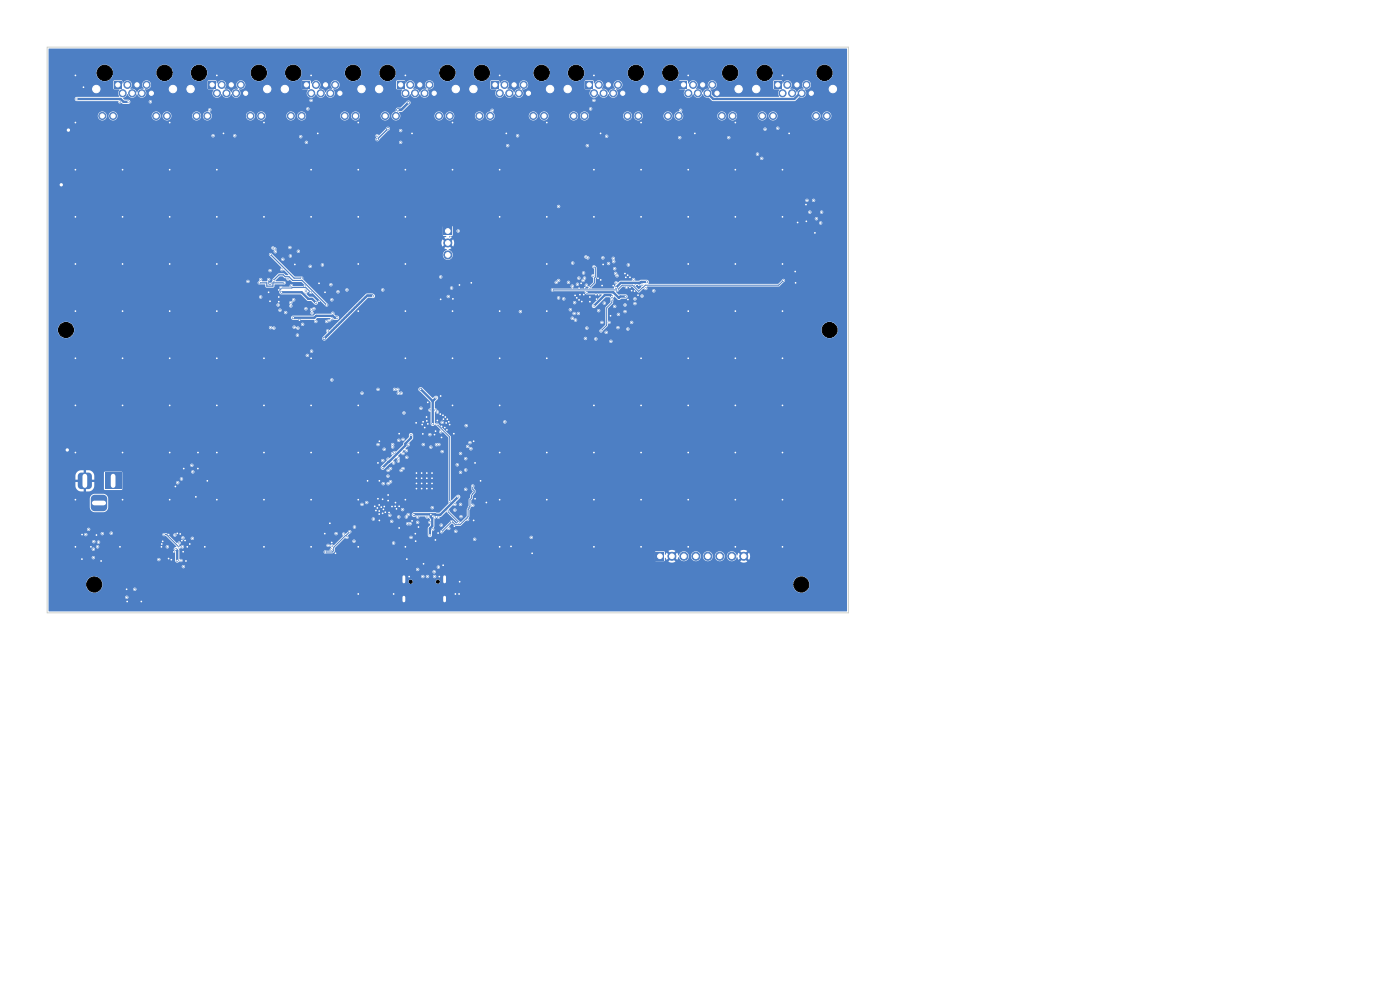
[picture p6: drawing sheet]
<svg xmlns="http://www.w3.org/2000/svg" width="297mm" height="210mm" viewBox="0 0 297 210" stroke-linecap="round" stroke-linejoin="round" font-family="sans-serif">
<path d="M85.7 122.3v1.1M85.7 126.7v.8M94.3 122.3v1.1M94.3 126.7v.8" fill="none" stroke="#4d7fc4" stroke-width="1"/>
<path d="M44.2 17.3h1.5v1.5h-1.5z" fill="#4d7fc4"/>
<g fill="#4d7fc4" stroke="#4d7fc4" stroke-width=".21">
<circle cx="46" cy="19.8" r=".75"/>
<circle cx="47" cy="18" r=".75"/>
<circle cx="48" cy="19.8" r=".75"/>
<circle cx="49.1" cy="18" r=".75"/>
<circle cx="50.1" cy="19.8" r=".75"/>
<circle cx="51.1" cy="18" r=".75"/>
<circle cx="52.1" cy="19.8" r=".75"/>
<circle cx="41.7" cy="24.6" r=".75"/>
<circle cx="44" cy="24.6" r=".75"/>
<circle cx="53.1" cy="24.6" r=".75"/>
<circle cx="55.4" cy="24.6" r=".75"/>
<circle cx="40.4" cy="18.9" r="1.15"/>
<circle cx="56.7" cy="18.9" r="1.15"/>
</g>
<path d="M84.3 17.3h1.5v1.5h-1.5z" fill="#4d7fc4"/>
<g fill="#4d7fc4" stroke="#4d7fc4" stroke-width=".21">
<circle cx="86" cy="19.8" r=".75"/>
<circle cx="87" cy="18" r=".75"/>
<circle cx="88" cy="19.8" r=".75"/>
<circle cx="89.1" cy="18" r=".75"/>
<circle cx="90.1" cy="19.8" r=".75"/>
<circle cx="91.1" cy="18" r=".75"/>
<circle cx="92.1" cy="19.8" r=".75"/>
<circle cx="81.7" cy="24.6" r=".75"/>
<circle cx="84" cy="24.6" r=".75"/>
<circle cx="93.1" cy="24.6" r=".75"/>
<circle cx="95.4" cy="24.6" r=".75"/>
<circle cx="80.4" cy="18.9" r="1.15"/>
<circle cx="96.7" cy="18.9" r="1.15"/>
</g>
<path d="M94.1 48.2h1.7v1.7h-1.7z" fill="#4d7fc4"/>
<g fill="#4d7fc4" stroke="#4d7fc4" stroke-width=".21">
<circle cx="95" cy="51.5" r=".85"/>
<circle cx="95" cy="54.1" r=".85"/>
</g>
<path d="M24.2 17.3h1.5v1.5h-1.5z" fill="#4d7fc4"/>
<g fill="#4d7fc4" stroke="#4d7fc4" stroke-width=".21">
<circle cx="26" cy="19.8" r=".75"/>
<circle cx="27" cy="18" r=".75"/>
<circle cx="28" cy="19.8" r=".75"/>
<circle cx="29.1" cy="18" r=".75"/>
<circle cx="30.1" cy="19.8" r=".75"/>
<circle cx="31.1" cy="18" r=".75"/>
<circle cx="32.1" cy="19.8" r=".75"/>
<circle cx="21.7" cy="24.6" r=".75"/>
<circle cx="24" cy="24.6" r=".75"/>
<circle cx="33.1" cy="24.6" r=".75"/>
<circle cx="35.4" cy="24.6" r=".75"/>
<circle cx="20.4" cy="18.9" r="1.15"/>
<circle cx="36.7" cy="18.9" r="1.15"/>
<circle cx="88.3" cy="100.3" r=".15"/>
<circle cx="88.3" cy="101.5" r=".15"/>
<circle cx="88.3" cy="102.6" r=".15"/>
<circle cx="88.3" cy="103.6" r=".15"/>
<circle cx="89.5" cy="100.3" r=".15"/>
<circle cx="89.4" cy="101.4" r=".15"/>
<circle cx="89.4" cy="102.6" r=".15"/>
<circle cx="89.5" cy="103.6" r=".15"/>
<circle cx="90.6" cy="100.3" r=".15"/>
<circle cx="90.6" cy="101.4" r=".15"/>
<circle cx="90.6" cy="102.6" r=".15"/>
<circle cx="90.6" cy="103.6" r=".15"/>
<circle cx="91.6" cy="100.3" r=".15"/>
<circle cx="91.6" cy="101.5" r=".15"/>
<circle cx="91.6" cy="102.6" r=".15"/>
<circle cx="91.6" cy="103.6" r=".15"/>
</g>
<path d="M164.3 17.3h1.4v1.5h-1.4z" fill="#4d7fc4"/>
<g fill="#4d7fc4" stroke="#4d7fc4" stroke-width=".21">
<circle cx="166" cy="19.8" r=".75"/>
<circle cx="167" cy="18" r=".75"/>
<circle cx="168" cy="19.8" r=".75"/>
<circle cx="169.1" cy="18" r=".75"/>
<circle cx="170.1" cy="19.8" r=".75"/>
<circle cx="171.1" cy="18" r=".75"/>
<circle cx="172.1" cy="19.8" r=".75"/>
<circle cx="161.7" cy="24.6" r=".75"/>
<circle cx="164" cy="24.6" r=".75"/>
<circle cx="173.1" cy="24.6" r=".75"/>
<circle cx="175.4" cy="24.6" r=".75"/>
<circle cx="160.4" cy="18.9" r="1.15"/>
<circle cx="176.7" cy="18.9" r="1.15"/>
</g>
<path d="M144.3 17.3h1.4v1.5h-1.4z" fill="#4d7fc4"/>
<g fill="#4d7fc4" stroke="#4d7fc4" stroke-width=".21">
<circle cx="146" cy="19.8" r=".75"/>
<circle cx="147" cy="18" r=".75"/>
<circle cx="148" cy="19.8" r=".75"/>
<circle cx="149.1" cy="18" r=".75"/>
<circle cx="150.1" cy="19.8" r=".75"/>
<circle cx="151.1" cy="18" r=".75"/>
<circle cx="152.1" cy="19.8" r=".75"/>
<circle cx="141.7" cy="24.6" r=".75"/>
<circle cx="144" cy="24.6" r=".75"/>
<circle cx="153.1" cy="24.6" r=".75"/>
<circle cx="155.4" cy="24.6" r=".75"/>
<circle cx="140.4" cy="18.9" r="1.15"/>
<circle cx="156.7" cy="18.9" r="1.15"/>
</g>
<path d="M139.1 117.2h1.8v1.7h-1.8z" fill="#4d7fc4"/>
<g fill="#4d7fc4" stroke="#4d7fc4" stroke-width=".21">
<circle cx="142.5" cy="118" r=".85"/>
<circle cx="145.1" cy="118" r=".85"/>
<circle cx="147.6" cy="118" r=".85"/>
<circle cx="150.2" cy="118" r=".85"/>
<circle cx="152.7" cy="118" r=".85"/>
<circle cx="155.2" cy="118" r=".85"/>
<circle cx="157.8" cy="118" r=".85"/>
</g>
<path d="M104.3 17.3h1.5v1.5h-1.5z" fill="#4d7fc4"/>
<g fill="#4d7fc4" stroke="#4d7fc4" stroke-width=".21">
<circle cx="106" cy="19.8" r=".75"/>
<circle cx="107" cy="18" r=".75"/>
<circle cx="108" cy="19.8" r=".75"/>
<circle cx="109.1" cy="18" r=".75"/>
<circle cx="110.1" cy="19.8" r=".75"/>
<circle cx="111.1" cy="18" r=".75"/>
<circle cx="112.1" cy="19.8" r=".75"/>
<circle cx="101.7" cy="24.6" r=".75"/>
<circle cx="104" cy="24.6" r=".75"/>
<circle cx="113.1" cy="24.6" r=".75"/>
<circle cx="115.4" cy="24.6" r=".75"/>
<circle cx="100.4" cy="18.9" r="1.15"/>
<circle cx="116.7" cy="18.9" r="1.15"/>
</g>
<path d="M64.2 17.3h1.5v1.5h-1.5z" fill="#4d7fc4"/>
<g fill="#4d7fc4" stroke="#4d7fc4" stroke-width=".21">
<circle cx="66" cy="19.8" r=".75"/>
<circle cx="67" cy="18" r=".75"/>
<circle cx="68" cy="19.8" r=".75"/>
<circle cx="69.1" cy="18" r=".75"/>
<circle cx="70.1" cy="19.8" r=".75"/>
<circle cx="71.1" cy="18" r=".75"/>
<circle cx="72.1" cy="19.8" r=".75"/>
<circle cx="61.7" cy="24.6" r=".75"/>
<circle cx="64" cy="24.6" r=".75"/>
<circle cx="73.1" cy="24.6" r=".75"/>
<circle cx="75.4" cy="24.6" r=".75"/>
<circle cx="60.4" cy="18.9" r="1.15"/>
<circle cx="76.7" cy="18.9" r="1.15"/>
</g>
<g fill="#4d7fc4">
<path d="M22.3 100.3h3.4v3.5h-3.4z"/>
<path d="M16.8 100.4l.4-.1h1.5l.6 .2 .2 .5v2l-.3 .6-.5 .2h-1.5l-.5-.3-.2-.5v-2z"/>
<path d="M19.5 105.2l.5-.2h1.9a.88 .88 0 0 1 .9 .8v1.8a.88 .88 0 0 1-.9 .9h-1.8a.88 .88 0 0 1-.9-.9l.1-1.9z"/>
<path d="M124.3 17.3h1.5v1.5h-1.5z"/>
</g>
<g fill="#4d7fc4" stroke="#4d7fc4" stroke-width=".21">
<circle cx="126" cy="19.8" r=".75"/>
<circle cx="127" cy="18" r=".75"/>
<circle cx="128" cy="19.8" r=".75"/>
<circle cx="129.1" cy="18" r=".75"/>
<circle cx="130.1" cy="19.8" r=".75"/>
<circle cx="131.1" cy="18" r=".75"/>
<circle cx="132.1" cy="19.8" r=".75"/>
<circle cx="121.7" cy="24.6" r=".75"/>
<circle cx="124" cy="24.6" r=".75"/>
<circle cx="133.1" cy="24.6" r=".75"/>
<circle cx="135.4" cy="24.6" r=".75"/>
<circle cx="120.4" cy="18.9" r="1.15"/>
<circle cx="136.7" cy="18.9" r="1.15"/>
<circle cx="40.8" cy="114.2" r=".15"/>
<circle cx="38" cy="116.1" r=".15"/>
<circle cx="34.8" cy="113.4" r=".15"/>
<circle cx="81.5" cy="107.5" r=".15"/>
<circle cx="96.3" cy="92" r=".15"/>
<circle cx="126" cy="116" r=".15"/>
<circle cx="169.2" cy="47.2" r=".15"/>
<circle cx="76" cy="26" r=".15"/>
<circle cx="79.5" cy="107.4" r=".15"/>
<circle cx="126" cy="96" r=".15"/>
<circle cx="156" cy="76" r=".15"/>
<circle cx="37.2" cy="103.2" r=".15"/>
<circle cx="95.6" cy="50.3" r=".15"/>
<circle cx="63.5" cy="67.9" r=".15"/>
<circle cx="136" cy="26" r=".15"/>
<circle cx="94" cy="119.9" r=".15"/>
<circle cx="89.9" cy="119.6" r=".15"/>
<circle cx="16" cy="56" r=".15"/>
<circle cx="116" cy="96" r=".15"/>
<circle cx="156" cy="46" r=".15"/>
<circle cx="81.7" cy="108.7" r=".15"/>
<circle cx="136" cy="96" r=".15"/>
<circle cx="146" cy="86" r=".15"/>
<circle cx="37.6" cy="113.1" r=".15"/>
<circle cx="93.5" cy="84" r=".15"/>
<circle cx="39.7" cy="116" r=".15"/>
<circle cx="106" cy="16" r=".15"/>
<circle cx="146" cy="66" r=".15"/>
<circle cx="86" cy="116" r=".15"/>
<circle cx="112.9" cy="117.4" r=".15"/>
<circle cx="134" cy="61.7" r=".15"/>
<circle cx="94.4" cy="90.7" r=".15"/>
<circle cx="86" cy="36" r=".15"/>
<circle cx="88.3" cy="89.7" r=".15"/>
<circle cx="94.8" cy="91.2" r=".15"/>
<circle cx="96" cy="76" r=".15"/>
<circle cx="134.8" cy="60.6" r=".15"/>
<circle cx="128" cy="56.1" r=".15"/>
<circle cx="126" cy="106" r=".15"/>
<circle cx="16" cy="16" r=".15"/>
<circle cx="36" cy="106" r=".15"/>
<circle cx="146" cy="76" r=".15"/>
<circle cx="116" cy="26" r=".15"/>
<circle cx="136" cy="86" r=".15"/>
<circle cx="171" cy="43.4" r=".15"/>
<circle cx="16" cy="96" r=".15"/>
<circle cx="89.8" cy="89.5" r=".15"/>
<circle cx="97.4" cy="126" r=".15"/>
<circle cx="76" cy="116" r=".15"/>
<circle cx="156" cy="86" r=".15"/>
<circle cx="34.3" cy="115.4" r=".15"/>
<circle cx="34.2" cy="116" r=".15"/>
<circle cx="36" cy="66" r=".15"/>
<circle cx="26" cy="86" r=".15"/>
<circle cx="30" cy="127.6" r=".15"/>
<circle cx="106" cy="116" r=".15"/>
<circle cx="76" cy="106" r=".15"/>
<circle cx="56" cy="96" r=".15"/>
<circle cx="76" cy="96" r=".15"/>
<circle cx="56" cy="76" r=".15"/>
<circle cx="96.1" cy="63.4" r=".15"/>
<circle cx="16" cy="106" r=".15"/>
<circle cx="122.4" cy="63.2" r=".15"/>
<circle cx="36.4" cy="118.7" r=".15"/>
<circle cx="133.2" cy="58.4" r=".15"/>
<circle cx="116" cy="66" r=".15"/>
<circle cx="166" cy="116" r=".15"/>
<circle cx="106" cy="96" r=".15"/>
<circle cx="81.3" cy="108" r=".15"/>
<circle cx="93.7" cy="92.8" r=".15"/>
<circle cx="76" cy="46" r=".15"/>
<circle cx="81.2" cy="105.9" r=".15"/>
<circle cx="43.4" cy="116" r=".15"/>
<circle cx="90.6" cy="89.3" r=".15"/>
<circle cx="47.4" cy="28.3" r=".15"/>
<circle cx="166" cy="56" r=".15"/>
<circle cx="16" cy="116" r=".15"/>
<circle cx="80.4" cy="109" r=".15"/>
<circle cx="38.8" cy="117" r=".15"/>
<circle cx="57" cy="62" r=".15"/>
<circle cx="166" cy="96" r=".15"/>
<circle cx="67.7" cy="63.9" r=".15"/>
<circle cx="93.4" cy="87.8" r=".15"/>
<circle cx="84.7" cy="92" r=".15"/>
<circle cx="90.8" cy="89.9" r=".15"/>
<circle cx="146" cy="36" r=".15"/>
<circle cx="86" cy="16" r=".15"/>
<circle cx="46" cy="96" r=".15"/>
<circle cx="78" cy="102" r=".15"/>
<circle cx="46" cy="86" r=".15"/>
<circle cx="106" cy="106" r=".15"/>
<circle cx="95.2" cy="89.5" r=".15"/>
<circle cx="116" cy="56" r=".15"/>
<circle cx="100.8" cy="105.8" r=".15"/>
<circle cx="17.7" cy="18.5" r=".15"/>
<circle cx="56" cy="106" r=".15"/>
<circle cx="94.1" cy="88.9" r=".15"/>
<circle cx="36" cy="86" r=".15"/>
<circle cx="56" cy="46" r=".15"/>
<circle cx="66" cy="86" r=".15"/>
<circle cx="146" cy="116" r=".15"/>
<circle cx="59.1" cy="61.5" r=".15"/>
<circle cx="86" cy="76" r=".15"/>
<circle cx="68.9" cy="113.2" r=".15"/>
<circle cx="86" cy="56" r=".15"/>
<circle cx="136" cy="36" r=".15"/>
<circle cx="80.5" cy="110.4" r=".15"/>
<circle cx="126.6" cy="63.5" r=".15"/>
<circle cx="62.5" cy="56.1" r=".15"/>
<circle cx="166" cy="106" r=".15"/>
<circle cx="41.5" cy="105.4" r=".15"/>
<circle cx="106" cy="76" r=".15"/>
<circle cx="26" cy="56" r=".15"/>
<circle cx="87.4" cy="110.5" r=".15"/>
<circle cx="46" cy="106" r=".15"/>
<circle cx="36" cy="36" r=".15"/>
<circle cx="156" cy="56" r=".15"/>
<circle cx="167.4" cy="28.3" r=".15"/>
<circle cx="106" cy="36" r=".15"/>
<circle cx="76" cy="66" r=".15"/>
<circle cx="19.3" cy="116" r=".15"/>
<circle cx="83.8" cy="107.4" r=".15"/>
<circle cx="166" cy="76" r=".15"/>
<circle cx="90.5" cy="88.5" r=".15"/>
<circle cx="156" cy="96" r=".15"/>
<circle cx="80.4" cy="107.1" r=".15"/>
<circle cx="26.9" cy="125" r=".15"/>
<circle cx="123.8" cy="62.5" r=".15"/>
<circle cx="26" cy="36" r=".15"/>
<circle cx="146" cy="46" r=".15"/>
<circle cx="17.4" cy="113.4" r=".15"/>
<circle cx="125.1" cy="64" r=".15"/>
<circle cx="39.4" cy="119" r=".15"/>
<circle cx="36" cy="76" r=".15"/>
<circle cx="83.9" cy="106.6" r=".15"/>
<circle cx="97.5" cy="60.5" r=".15"/>
<circle cx="35.8" cy="113.4" r=".15"/>
<circle cx="89.6" cy="90.1" r=".15"/>
<circle cx="57.3" cy="63.9" r=".15"/>
<circle cx="76" cy="86" r=".15"/>
<circle cx="36" cy="26" r=".15"/>
<circle cx="96.4" cy="111.6" r=".15"/>
<circle cx="166" cy="16" r=".15"/>
<circle cx="40.3" cy="115.4" r=".15"/>
<circle cx="127" cy="62.5" r=".15"/>
<circle cx="127.7" cy="60.6" r=".15"/>
<circle cx="108.4" cy="115.9" r=".15"/>
<circle cx="36" cy="56" r=".15"/>
<circle cx="26" cy="46" r=".15"/>
<circle cx="46" cy="76" r=".15"/>
<circle cx="39" cy="99.4" r=".15"/>
<circle cx="130.1" cy="60.6" r=".15"/>
<circle cx="147.4" cy="28.3" r=".15"/>
<circle cx="135.5" cy="60.5" r=".15"/>
<circle cx="132.8" cy="58.8" r=".15"/>
<circle cx="36.9" cy="117.1" r=".15"/>
<circle cx="96" cy="26" r=".15"/>
<circle cx="116" cy="46" r=".15"/>
<circle cx="122.9" cy="61.1" r=".15"/>
<circle cx="46" cy="56" r=".15"/>
<circle cx="116" cy="76" r=".15"/>
<circle cx="26" cy="66" r=".15"/>
<circle cx="79.8" cy="108.3" r=".15"/>
<circle cx="136" cy="116" r=".15"/>
<circle cx="27" cy="127.6" r=".15"/>
<circle cx="92.2" cy="92.2" r=".15"/>
<circle cx="106" cy="86" r=".15"/>
<circle cx="156" cy="106" r=".15"/>
<circle cx="84.7" cy="107.4" r=".15"/>
<circle cx="92.4" cy="91.5" r=".15"/>
<circle cx="126" cy="16" r=".15"/>
<circle cx="83.5" cy="126" r=".15"/>
<circle cx="38.2" cy="113.3" r=".15"/>
<circle cx="84.1" cy="107.9" r=".15"/>
<circle cx="97.5" cy="123.4" r=".15"/>
<circle cx="89.7" cy="92" r=".15"/>
<circle cx="80.5" cy="93.6" r=".15"/>
<circle cx="95.4" cy="90.1" r=".15"/>
<circle cx="123.4" cy="64" r=".15"/>
<circle cx="107.4" cy="28.3" r=".15"/>
<circle cx="80.5" cy="102" r=".15"/>
<circle cx="96" cy="86" r=".15"/>
<circle cx="80.2" cy="98.2" r=".15"/>
<circle cx="86" cy="46" r=".15"/>
<circle cx="86" cy="106" r=".15"/>
<circle cx="70.4" cy="115.1" r=".15"/>
<circle cx="76" cy="56" r=".15"/>
<circle cx="126" cy="36" r=".15"/>
<circle cx="156" cy="66" r=".15"/>
<circle cx="122" cy="62.7" r=".15"/>
<circle cx="26" cy="96" r=".15"/>
<circle cx="126.9" cy="59" r=".15"/>
<circle cx="133.6" cy="58.8" r=".15"/>
<circle cx="88.8" cy="111.8" r=".15"/>
<circle cx="92.4" cy="114.5" r=".15"/>
<circle cx="146" cy="16" r=".15"/>
<circle cx="92.9" cy="113.1" r=".15"/>
<circle cx="25.4" cy="116" r=".15"/>
<circle cx="116" cy="106" r=".15"/>
<circle cx="16" cy="76" r=".15"/>
<circle cx="146" cy="106" r=".15"/>
<circle cx="132.6" cy="58" r=".15"/>
<circle cx="93.5" cy="63.5" r=".15"/>
<circle cx="94" cy="88.1" r=".15"/>
<circle cx="71.2" cy="117.4" r=".15"/>
<circle cx="168.7" cy="57.6" r=".15"/>
<circle cx="46" cy="16" r=".15"/>
<circle cx="156" cy="116" r=".15"/>
<circle cx="42" cy="96" r=".15"/>
<circle cx="86" cy="66" r=".15"/>
<circle cx="26" cy="106" r=".15"/>
<circle cx="96" cy="36" r=".15"/>
<circle cx="123.3" cy="60.1" r=".15"/>
<circle cx="127.4" cy="28.3" r=".15"/>
<circle cx="106" cy="66" r=".15"/>
<circle cx="39.3" cy="114.7" r=".15"/>
<circle cx="84.7" cy="112" r=".15"/>
<circle cx="66" cy="106" r=".15"/>
<circle cx="80.1" cy="107.8" r=".15"/>
<circle cx="100.5" cy="93.6" r=".15"/>
<circle cx="90.1" cy="90.7" r=".15"/>
<circle cx="90.7" cy="85.3" r=".15"/>
<circle cx="66" cy="96" r=".15"/>
<circle cx="26" cy="76" r=".15"/>
<circle cx="70" cy="111" r=".15"/>
<circle cx="94.9" cy="88.9" r=".15"/>
<circle cx="46" cy="66" r=".15"/>
<circle cx="38.6" cy="114.7" r=".15"/>
<circle cx="67.4" cy="28.3" r=".15"/>
<circle cx="156" cy="36" r=".15"/>
<circle cx="59.1" cy="64" r=".15"/>
<circle cx="133.6" cy="61" r=".15"/>
<circle cx="80.5" cy="108.4" r=".15"/>
<circle cx="93.7" cy="90.4" r=".15"/>
<circle cx="126" cy="86" r=".15"/>
<circle cx="129.5" cy="67" r=".15"/>
<circle cx="66" cy="36" r=".15"/>
<circle cx="66" cy="76" r=".15"/>
<circle cx="44" cy="102" r=".15"/>
<circle cx="100" cy="60" r=".15"/>
<circle cx="57.3" cy="60.1" r=".15"/>
<circle cx="168.8" cy="60" r=".15"/>
<circle cx="16" cy="66" r=".15"/>
<circle cx="83.2" cy="107.4" r=".15"/>
<circle cx="16" cy="26" r=".15"/>
<circle cx="134.6" cy="61.8" r=".15"/>
<circle cx="171.1" cy="46.9" r=".15"/>
<circle cx="136" cy="76" r=".15"/>
<circle cx="20.5" cy="113.5" r=".15"/>
<circle cx="88.1" cy="113.2" r=".15"/>
<circle cx="16" cy="36" r=".15"/>
<circle cx="96.6" cy="126" r=".15"/>
<circle cx="56" cy="86" r=".15"/>
<circle cx="36" cy="96" r=".15"/>
<circle cx="80.2" cy="105.8" r=".15"/>
<circle cx="56" cy="116" r=".15"/>
<circle cx="103.2" cy="106.6" r=".15"/>
<circle cx="36" cy="46" r=".15"/>
<circle cx="126" cy="46" r=".15"/>
<circle cx="166" cy="86" r=".15"/>
<circle cx="124.1" cy="61.1" r=".15"/>
<circle cx="88.2" cy="114.8" r=".15"/>
<circle cx="16" cy="86" r=".15"/>
<circle cx="67.7" cy="60.1" r=".15"/>
<circle cx="100.5" cy="110.4" r=".15"/>
<circle cx="68.9" cy="62" r=".15"/>
<circle cx="59.1" cy="63" r=".15"/>
<circle cx="125.1" cy="63" r=".15"/>
<circle cx="21.5" cy="119" r=".15"/>
<circle cx="64.6" cy="60.7" r=".15"/>
<circle cx="94.6" cy="89.7" r=".15"/>
<circle cx="86.3" cy="118.6" r=".15"/>
<circle cx="96" cy="66" r=".15"/>
<circle cx="122.8" cy="63.6" r=".15"/>
<circle cx="66" cy="46" r=".15"/>
<circle cx="56" cy="26" r=".15"/>
<circle cx="66" cy="116" r=".15"/>
<circle cx="46" cy="36" r=".15"/>
<circle cx="172.9" cy="49.4" r=".15"/>
<circle cx="146" cy="56" r=".15"/>
<circle cx="80.9" cy="107.6" r=".15"/>
<circle cx="133.2" cy="63.5" r=".15"/>
<circle cx="93.2" cy="122.3" r=".15"/>
<circle cx="156" cy="26" r=".15"/>
<circle cx="16" cy="46" r=".15"/>
<circle cx="127.4" cy="59.4" r=".15"/>
<circle cx="106" cy="46" r=".15"/>
<circle cx="42" cy="99.4" r=".15"/>
<circle cx="17.4" cy="118.6" r=".15"/>
<circle cx="166" cy="36" r=".15"/>
<circle cx="146" cy="96" r=".15"/>
<circle cx="82.3" cy="105" r=".15"/>
<circle cx="34.5" cy="114.8" r=".15"/>
<circle cx="92.8" cy="89.2" r=".15"/>
<circle cx="166" cy="46" r=".15"/>
<circle cx="66" cy="16" r=".15"/>
<circle cx="136" cy="46" r=".15"/>
<circle cx="46" cy="46" r=".15"/>
<circle cx="101.9" cy="102" r=".15"/>
<circle cx="82.5" cy="108.7" r=".15"/>
<circle cx="136" cy="106" r=".15"/>
<circle cx="86.8" cy="122.3" r=".15"/>
<circle cx="82.3" cy="106.2" r=".15"/>
<circle cx="100.8" cy="98.2" r=".15"/>
<circle cx="87.4" cy="28.3" r=".15"/>
<circle cx="76" cy="126" r=".15"/>
<circle cx="126.4" cy="62.5" r=".15"/>
<circle cx="35.8" cy="118.5" r=".15"/>
<circle cx="123" cy="62.5" r=".15"/>
<circle cx="166" cy="66" r=".15"/>
<circle cx="94.5" cy="88.5" r=".15"/>
<circle cx="81.2" cy="108.9" r=".15"/>
<circle cx="76" cy="36" r=".15"/>
<circle cx="135.3" cy="62.6" r=".15"/>
<circle cx="144.2" cy="29.2" r=".15"/>
<circle cx="37.6" cy="118.9" r=".15"/>
<circle cx="124.6" cy="30.9" r=".15"/>
<circle cx="80" cy="28.8" r=".15"/>
<circle cx="27.2" cy="21.6" r=".15"/>
<circle cx="37.3" cy="116.5" r=".15"/>
<circle cx="16.3" cy="21" r=".15"/>
<circle cx="49.8" cy="28.8" r=".15"/>
<circle cx="107.7" cy="30.9" r=".15"/>
<circle cx="79.1" cy="62.8" r=".15"/>
<circle cx="171.2" cy="42.5" r=".15"/>
<circle cx="20.7" cy="116" r=".15"/>
<circle cx="85" cy="30.2" r=".15"/>
<circle cx="63.8" cy="29" r=".15"/>
<circle cx="38.9" cy="120.2" r=".15"/>
<circle cx="93.5" cy="58.7" r=".15"/>
<circle cx="154.6" cy="29.2" r=".15"/>
<circle cx="95.8" cy="61.1" r=".15"/>
<circle cx="109.8" cy="28.8" r=".15"/>
<circle cx="65.2" cy="75.4" r=".15"/>
<circle cx="128.7" cy="28.9" r=".15"/>
<circle cx="161.6" cy="33.6" r=".15"/>
<circle cx="95.1" cy="62.9" r=".15"/>
<circle cx="45.2" cy="28.8" r=".15"/>
<circle cx="65" cy="30.2" r=".15"/>
<circle cx="160.7" cy="32.7" r=".15"/>
<circle cx="37.1" cy="113.5" r=".15"/>
<circle cx="68.8" cy="71.8" r=".23"/>
<circle cx="66.1" cy="74.5" r=".15"/>
<circle cx="23.6" cy="113.1" r=".15"/>
<circle cx="172.6" cy="42.5" r=".15"/>
<circle cx="19.8" cy="118.3" r=".15"/>
<circle cx="19.8" cy="116.5" r=".15"/>
<circle cx="38.7" cy="116" r=".15"/>
<circle cx="38" cy="115.2" r=".15"/>
<circle cx="20.9" cy="115" r=".15"/>
<circle cx="18.8" cy="112.3" r=".15"/>
<circle cx="125.3" cy="23.1" r=".15"/>
<circle cx="80.2" cy="94.3" r=".15"/>
<circle cx="84.6" cy="93.4" r=".15"/>
<circle cx="117.2" cy="61.5" r=".15"/>
<circle cx="81.2" cy="61.5" r=".15"/>
<circle cx="64.9" cy="61.5" r=".15"/>
<circle cx="166.2" cy="59.5" r=".15"/>
<circle cx="73.6" cy="61.5" r=".15"/>
<circle cx="131" cy="61.5" r=".15"/>
<circle cx="76.8" cy="83.4" r=".15"/>
<circle cx="110.4" cy="66.1" r=".15"/>
<circle cx="71.5" cy="67.4" r=".15"/>
<circle cx="92.5" cy="84.4" r=".15"/>
<circle cx="98.8" cy="103.8" r=".15"/>
<circle cx="127" cy="65.9" r=".15"/>
<circle cx="81.2" cy="97.7" r=".15"/>
<circle cx="91.2" cy="113.5" r=".15"/>
<circle cx="86.6" cy="109.2" r=".15"/>
<circle cx="97.2" cy="105.4" r=".15"/>
<circle cx="86.6" cy="94.3" r=".15"/>
<circle cx="121.9" cy="64.2" r=".15"/>
<circle cx="59" cy="64.7" r=".15"/>
<circle cx="97" cy="98.6" r=".15"/>
<circle cx="62.2" cy="67.4" r=".15"/>
<circle cx="91.4" cy="94.9" r=".15"/>
<circle cx="129.8" cy="62.9" r=".15"/>
<circle cx="126" cy="64.9" r=".15"/>
<circle cx="91.8" cy="89.9" r=".15"/>
<circle cx="82.9" cy="99.4" r=".15"/>
<circle cx="89.2" cy="82.6" r=".15"/>
<circle cx="130.7" cy="61" r=".15"/>
<circle cx="98.8" cy="99.7" r=".15"/>
<circle cx="93.5" cy="91.6" r=".15"/>
<circle cx="137.2" cy="59.8" r=".15"/>
<circle cx="82.9" cy="102.2" r=".15"/>
<circle cx="85.5" cy="93.2" r=".15"/>
<circle cx="87.8" cy="109.1" r=".15"/>
<circle cx="91.4" cy="109.1" r=".15"/>
<circle cx="21.7" cy="113.2" r=".15"/>
<circle cx="18.2" cy="113.4" r=".15"/>
<circle cx="19.9" cy="114.9" r=".15"/>
<circle cx="118.5" cy="43.8" r=".15"/>
<circle cx="130.2" cy="55.5" r=".15"/>
<circle cx="83.3" cy="94.8" r=".15"/>
<circle cx="99.2" cy="110.2" r=".15"/>
<circle cx="87.2" cy="114" r=".15"/>
<circle cx="84.5" cy="97.2" r=".15"/>
<circle cx="91.7" cy="107.7" r=".15"/>
<circle cx="87" cy="111.1" r=".15"/>
<circle cx="88.6" cy="120.8" r=".15"/>
<circle cx="92.2" cy="122.3" r=".15"/>
<circle cx="90.7" cy="122.3" r=".15"/>
<circle cx="89.7" cy="122.3" r=".15"/>
<circle cx="93" cy="120.3" r=".15"/>
<circle cx="92.1" cy="121.3" r=".15"/>
<circle cx="82.7" cy="109.3" r=".15"/>
<circle cx="83.5" cy="115.2" r=".15"/>
<circle cx="57.9" cy="52.6" r=".15"/>
<circle cx="61.7" cy="64.9" r=".15"/>
<circle cx="62.4" cy="69.4" r=".15"/>
<circle cx="58.3" cy="52.8" r=".15"/>
<circle cx="44.5" cy="23.3" r=".15"/>
<circle cx="174.1" cy="47.3" r=".15"/>
<circle cx="31.9" cy="21.6" r=".15"/>
<circle cx="173.2" cy="46.4" r=".15"/>
<circle cx="82.3" cy="97.4" r=".15"/>
<circle cx="90.6" cy="109.7" r=".15"/>
<circle cx="82.3" cy="102.6" r=".15"/>
<circle cx="92.2" cy="109.7" r=".15"/>
<circle cx="91.2" cy="92.2" r=".15"/>
<circle cx="97.7" cy="96.2" r=".15"/>
<circle cx="89.8" cy="94.3" r=".15"/>
<circle cx="81.3" cy="102.6" r=".15"/>
<circle cx="82.3" cy="99.8" r=".15"/>
<circle cx="96.5" cy="108.2" r=".15"/>
<circle cx="81.5" cy="95.3" r=".15"/>
<circle cx="82.3" cy="101" r=".15"/>
<circle cx="97.7" cy="100.2" r=".15"/>
<circle cx="35.5" cy="116" r=".15"/>
<circle cx="97.7" cy="107" r=".15"/>
<circle cx="92.6" cy="94.3" r=".15"/>
<circle cx="38.4" cy="118.9" r=".15"/>
<circle cx="91.8" cy="112.3" r=".15"/>
<circle cx="88.6" cy="109.7" r=".15"/>
<circle cx="86.2" cy="109.7" r=".15"/>
<circle cx="93.1" cy="94.3" r=".15"/>
<circle cx="95.2" cy="112.1" r=".15"/>
<circle cx="98.8" cy="97.3" r=".15"/>
<circle cx="65.9" cy="62" r=".15"/>
<circle cx="59.8" cy="57.2" r=".15"/>
<circle cx="59.6" cy="61" r=".15"/>
<circle cx="118" cy="59.9" r=".15"/>
<circle cx="165" cy="27.2" r=".15"/>
<circle cx="130.1" cy="54.8" r=".15"/>
<circle cx="121.8" cy="66.5" r=".15"/>
<circle cx="121" cy="65.7" r=".15"/>
<circle cx="129.8" cy="63.6" r=".15"/>
<circle cx="130.7" cy="60" r=".15"/>
<circle cx="122.1" cy="67.9" r=".15"/>
<circle cx="127.5" cy="70.2" r=".15"/>
<circle cx="171.8" cy="45" r=".15"/>
<circle cx="174.3" cy="45" r=".15"/>
<circle cx="132.6" cy="64.7" r=".15"/>
<circle cx="138.7" cy="61.7" r=".15"/>
<circle cx="126.4" cy="71.9" r=".15"/>
<circle cx="64.9" cy="62" r=".15"/>
<circle cx="98.9" cy="90.3" r=".15"/>
<circle cx="69.5" cy="70.2" r=".15"/>
<circle cx="107.1" cy="89.5" r=".15"/>
<circle cx="93.8" cy="89.6" r=".15"/>
<circle cx="80.2" cy="82.6" r=".15"/>
<circle cx="86.2" cy="95.6" r=".15"/>
<circle cx="80" cy="29.5" r=".22"/>
<circle cx="82.3" cy="27.3" r=".23"/>
<circle cx="67" cy="68.2" r=".15"/>
<circle cx="66.2" cy="66.4" r=".15"/>
<circle cx="70.2" cy="60.4" r=".15"/>
<circle cx="71.7" cy="61.9" r=".15"/>
<circle cx="66" cy="21.3" r=".15"/>
<circle cx="57.3" cy="57.4" r=".15"/>
<circle cx="61.8" cy="60.6" r=".15"/>
<circle cx="62.3" cy="63.6" r=".15"/>
<circle cx="61.7" cy="64.2" r=".15"/>
<circle cx="85.7" cy="87.6" r=".15"/>
<circle cx="92.7" cy="90" r=".15"/>
<circle cx="100.7" cy="114.4" r=".15"/>
<circle cx="95.4" cy="106.4" r=".15"/>
<circle cx="123.8" cy="57.9" r=".15"/>
<circle cx="136.2" cy="62.8" r=".15"/>
<circle cx="38.5" cy="101.6" r=".15"/>
<circle cx="37.7" cy="102.4" r=".15"/>
<circle cx="40.9" cy="100.1" r=".15"/>
<circle cx="40.7" cy="98.7" r=".15"/>
<circle cx="83.1" cy="110.6" r=".15"/>
<circle cx="76.8" cy="107" r=".15"/>
<circle cx="79.2" cy="110.1" r=".15"/>
<circle cx="86.5" cy="111.1" r=".15"/>
<circle cx="28.6" cy="125" r=".15"/>
<circle cx="70.4" cy="115.8" r=".15"/>
<circle cx="96.7" cy="112.7" r=".15"/>
<circle cx="77.8" cy="106.6" r=".15"/>
<circle cx="38.8" cy="114.1" r=".15"/>
<circle cx="87.2" cy="92.3" r=".15"/>
<circle cx="26.9" cy="126.7" r=".15"/>
<circle cx="93" cy="109.7" r=".15"/>
<circle cx="81.2" cy="99.2" r=".15"/>
<circle cx="72.9" cy="113.3" r=".15"/>
<circle cx="84.6" cy="109.7" r=".15"/>
<circle cx="33.7" cy="118.7" r=".15"/>
<circle cx="58.1" cy="59.5" r=".15"/>
<circle cx="70.4" cy="63.6" r=".15"/>
<circle cx="69.3" cy="64.7" r=".15"/>
<circle cx="58.1" cy="69.6" r=".15"/>
<circle cx="55" cy="60" r=".15"/>
<circle cx="60.3" cy="60" r=".15"/>
<circle cx="61.1" cy="59.2" r=".15"/>
<circle cx="57" cy="59.3" r=".15"/>
<circle cx="55.3" cy="59.3" r=".15"/>
<circle cx="74.2" cy="112.8" r=".15"/>
<circle cx="75.2" cy="111.8" r=".15"/>
<circle cx="69" cy="117.1" r=".15"/>
<circle cx="73.6" cy="114" r=".15"/>
<circle cx="71.3" cy="113.2" r=".15"/>
<circle cx="68.4" cy="56.2" r=".15"/>
<circle cx="70.6" cy="66.5" r=".15"/>
<circle cx="84.5" cy="83.4" r=".15"/>
<circle cx="134" cy="68.4" r=".15"/>
<circle cx="69.3" cy="68.2" r=".15"/>
<circle cx="66.6" cy="65.5" r=".15"/>
<circle cx="83.7" cy="82.6" r=".15"/>
<circle cx="132.6" cy="66.1" r=".15"/>
<circle cx="63.3" cy="53.3" r=".15"/>
<circle cx="64.2" cy="68.8" r=".15"/>
<circle cx="59.7" cy="62" r=".15"/>
<circle cx="67" cy="64.2" r=".15"/>
<circle cx="70.4" cy="67.6" r=".15"/>
<circle cx="118.5" cy="63.2" r=".15"/>
<circle cx="70.4" cy="80.6" r=".15"/>
<circle cx="124.5" cy="62" r=".15"/>
<circle cx="132.7" cy="62.9" r=".15"/>
<circle cx="84.4" cy="82.6" r=".15"/>
<circle cx="64.9" cy="65.5" r=".15"/>
<circle cx="131.2" cy="66.7" r=".15"/>
<circle cx="85.1" cy="83.4" r=".15"/>
<circle cx="69.8" cy="68" r=".15"/>
<circle cx="92.8" cy="87.4" r=".15"/>
<circle cx="129.6" cy="72.4" r=".15"/>
<circle cx="89.3" cy="86.6" r=".15"/>
<circle cx="104.4" cy="23.4" r=".15"/>
<circle cx="55.3" cy="63" r=".15"/>
<circle cx="52.6" cy="59.7" r=".15"/>
<circle cx="85" cy="27.7" r=".15"/>
<circle cx="61.5" cy="52.5" r=".15"/>
<circle cx="84.4" cy="23.3" r=".22"/>
<circle cx="86.7" cy="21.8" r=".23"/>
<circle cx="63.2" cy="69.6" r=".15"/>
<circle cx="59.4" cy="65.8" r=".15"/>
<circle cx="134.7" cy="63.4" r=".15"/>
<circle cx="133.2" cy="69.8" r=".15"/>
<circle cx="125.8" cy="58.5" r=".15"/>
<circle cx="65.3" cy="23.1" r=".15"/>
<circle cx="128.6" cy="70.5" r=".15"/>
<circle cx="127.9" cy="54.7" r=".15"/>
<circle cx="131.1" cy="69.5" r=".15"/>
<circle cx="130.9" cy="58.5" r=".15"/>
<circle cx="134.4" cy="59.3" r=".15"/>
<circle cx="124.2" cy="71.8" r=".15"/>
<circle cx="91.2" cy="87" r=".15"/>
<circle cx="66.1" cy="65.7" r=".15"/>
<circle cx="130.4" cy="65" r=".15"/>
<circle cx="92.4" cy="87" r=".15"/>
<circle cx="97.2" cy="49" r=".15"/>
<circle cx="58.4" cy="53.4" r=".15"/>
<circle cx="60" cy="55" r=".15"/>
<circle cx="25.4" cy="21.6" r=".15"/>
<circle cx="124" cy="59" r=".15"/>
<circle cx="122.8" cy="59" r=".15"/>
<circle cx="134.7" cy="64.4" r=".15"/>
<circle cx="123.7" cy="59.5" r=".15"/>
<circle cx="124.5" cy="69.6" r=".15"/>
<circle cx="118.5" cy="59.5" r=".15"/>
<circle cx="133.3" cy="56.2" r=".15"/>
<circle cx="121.4" cy="60.7" r=".15"/>
<circle cx="120.6" cy="59.9" r=".15"/>
<circle cx="130.4" cy="57" r=".15"/>
<circle cx="122.5" cy="60.3" r=".15"/>
<circle cx="124.4" cy="60.5" r=".15"/>
<circle cx="132.9" cy="60.9" r=".15"/>
<circle cx="126" cy="56.6" r=".15"/>
<circle cx="125.1" cy="61" r=".15"/>
<circle cx="136.2" cy="60.4" r=".15"/>
<circle cx="137" cy="61.2" r=".15"/>
<circle cx="130.6" cy="58" r=".15"/>
<circle cx="121.4" cy="67.5" r=".15"/>
<circle cx="121.5" cy="55.8" r=".15"/>
<circle cx="70.3" cy="116.6" r=".15"/>
<circle cx="75.1" cy="114.8" r=".15"/>
<circle cx="69.6" cy="115.7" r=".15"/>
<circle cx="122.7" cy="66.5" r=".15"/>
<circle cx="119.6" cy="63.4" r=".15"/>
<circle cx="84.5" cy="97.8" r=".15"/>
<circle cx="83.7" cy="96" r=".15"/>
<circle cx="95" cy="108.4" r=".15"/>
<circle cx="97.3" cy="110.8" r=".15"/>
<circle cx="100.3" cy="107.2" r=".15"/>
<circle cx="85.5" cy="99.4" r=".15"/>
<circle cx="83.3" cy="96.2" r=".15"/>
<circle cx="85.1" cy="99.8" r=".15"/>
<circle cx="112.7" cy="114" r=".15"/>
<circle cx="83.5" cy="98.2" r=".15"/>
<circle cx="93.6" cy="111.4" r=".15"/>
<circle cx="85.4" cy="108.1" r=".15"/>
<circle cx="88.6" cy="110.8" r=".15"/>
<circle cx="91.2" cy="110.8" r=".15"/>
<circle cx="95.8" cy="110.7" r=".15"/>
<circle cx="93.7" cy="112.8" r=".15"/>
<circle cx="99.7" cy="93.9" r=".15"/>
<circle cx="100.3" cy="103.1" r=".15"/>
<circle cx="93.8" cy="95.8" r=".15"/>
<circle cx="99.2" cy="94.7" r=".15"/>
<circle cx="83.3" cy="94.3" r=".15"/>
<circle cx="99.9" cy="95.2" r=".15"/>
<circle cx="96.5" cy="107" r=".15"/>
<circle cx="85.5" cy="96.2" r=".15"/>
<circle cx="97.8" cy="109.6" r=".15"/>
<circle cx="86.3" cy="97" r=".15"/>
<circle cx="128.2" cy="64.3" r=".15"/>
<circle cx="124.7" cy="54.7" r=".15"/>
<circle cx="64" cy="59" r=".15"/>
<circle cx="57.4" cy="54" r=".15"/>
<circle cx="162.3" cy="27.4" r=".15"/>
<circle cx="144.4" cy="23.4" r=".15"/>
<circle cx="124.3" cy="54.5" r=".15"/>
<circle cx="127.7" cy="68.4" r=".15"/>
<circle cx="126" cy="21.3" r=".15"/>
<circle cx="129.1" cy="55.9" r=".15"/>
<circle cx="129.2" cy="68.4" r=".15"/>
<circle cx="61.6" cy="54.3" r=".15"/>
<circle cx="63.1" cy="71.1" r=".15"/>
<circle cx="65.8" cy="56.5" r=".15"/>
<circle cx="60.6" cy="66.3" r=".15"/>
<circle cx="57.4" cy="69.5" r=".15"/>
</g>
<path d="M126 56.6l.3 .2v2l-.2 .2v1l-1 1M166.2 59.5l-1 1h-28.3l-1.4 1.3-1.3-1.3h-2.2l-1 1h-13.8M59.6 61h5.3l1 1M129.8 63.6v.6l-1.1 1.1v3.7l-1.2 1.2M92.7 90l2.7 2.7v13.7M34.8 113.4h.5l2.7 2.7M74.2 112.8l-3.4 3.3v.7l-.3 .3h-1.5M95 108.4l2.3 2.4M100.3 103.1v.7l.3 .3v.3l-.6 .7v.6l-.3 .3v1.4l-.4 .7v1.5l-1.7 1.7h-1l-.6-.6h-.2l-2.1 2.1" fill="none" stroke="#4d7fc4" stroke-width=".21"/>
<g fill="none" stroke="#4d7fc4" stroke-width=".5">
<path d="M150.1 19.8l1.2 1.2h17.2l1.2-1.2h.4M16.3 21h9.3l.6 .6h1M86.6 21.8l-1.5 1.5h-.7v.1M137.2 59.8h-1.2l-.2 .2h-4.1l-1 1M59.7 62h4.3l1.4 1.4h.8l.8 .8M62.2 67.4h4.5l.4-.4h3.5l.4 .4h.5M79.1 62.8l-1.2-.1-9.1 9.1M124.5 62h5.6l1.2 1.2 .3-.3h1.1M129.8 62.9l-.3-.3h-1.2l-2.3 2.3M87.2 92.3v.6l-1.2 1.2v.4l-4.8 4.7M89.2 82.6l2.6 2.5M91.8 85.1v4.8"/>
<path d="M92.5 84.4l-.7 .7M37.3 116.5l.3 .3v2.1M87.8 109.2h3.6M91.4 109.2v.5l.3 .3v1.6l-.5 .5v1.4M97.2 105.4l-3.8 3.8h-2"/>
</g>
<path d="M82.4 27.3l-2.4 2.3M57.4 54l5 5h1.6M58.1 59.5l1.1-1.2h.9l.4 .4h.8l.8 .8h2l5.2 5.2M55 60h1.6v.7h1.3v-.7h2.4" fill="none" stroke="#4d7fc4" stroke-width=".25"/>
<g fill="#4d7fc4">
<path d="M134.7 60.5h1.1l.3 .3-.6 .6z"/>
<path d="M10.3 10.3l169.4 .1v119.3l-169.4-.1v-2.9h16.2a.35 .35 0 0 0 .5 .3 .35 .35 0 0 0 .2-.5 .35 .35 0 0 0-.6 .1l-16.3 .1v-2.8h7.9a1.75 1.75 0 0 0 1.2 1.8 1.75 1.75 0 0 0 2.1-.7h6.7a.35 .35 0 0 0 .6 .3 .35 .35 0 0 0 0-.6 .35 .35 0 0 0-.6 .3h-6.7l.3-1.1h146.4v.2a1.75 1.75 0 0 0 2.7 1.4 1.75 1.75 0 0 0 0-3 1.75 1.75 0 0 0-2.7 1.4h-146.4l-.2-.6h65v.2a.48 .48 0 0 0 .6 .4 .48 .48 0 0 0 .4-.6h4.8v.2a.48 .48 0 0 0 .7 .3 .48 .48 0 0 0 0-.8 .48 .48 0 0 0-.7 .3h-4.8v-.1a.48 .48 0 0 0-.6-.3 .48 .48 0 0 0-.4 .4h-65v-.1a1.75 1.75 0 0 0-1.5-.9h69.2a.35 .35 0 0 0 .4 .4 .35 .35 0 0 0 .4-.4h.2a.35 .35 0 0 0 .4 .4 .35 .35 0 0 0 .4-.4h.7a.35 .35 0 0 0 .6 .3 .35 .35 0 0 0 0-.6 .35 .35 0 0 0-.6 .3l-.8-.1a.35 .35 0 0 0-.3-.3 .35 .35 0 0 0-.4 .4l-.3-.1a.35 .35 0 0 0-.3-.3 .35 .35 0 0 0-.4 .4l-69.2-.1a1.75 1.75 0 0 0-1.9 1.7h-7.9v-2.6h81.4a.35 .35 0 0 0 .6 .3 .35 .35 0 0 0 0-.6 .35 .35 0 0 0-.6 .3h-81.4v-.5h77.9a.35 .35 0 0 0 .6 .3 .35 .35 0 0 0 0-.6 .35 .35 0 0 0-.6 .3h-77.9v-.6h28.2a.35 .35 0 0 0 .4 .4 .35 .35 0 0 0 .3-.3h53.4a.35 .35 0 0 0 .6 .3 .35 .35 0 0 0 0-.6 .35 .35 0 0 0-.6 .3l-53.3-.1a.35 .35 0 0 0-.4-.4 .35 .35 0 0 0-.4 .4h-28.2v-1.5h23a.35 .35 0 0 0 .6 .3 .35 .35 0 0 0 0-.6 .35 .35 0 0 0-.6 .3h-23v-.4h9.1a.35 .35 0 0 0 .6 .3 .35 .35 0 0 0 0-.6 .35 .35 0 0 0-.6 .3h-9.1v-1.8h9.1a.35 .35 0 0 0 .6 .3 .35 .35 0 0 0 0-.6 .35 .35 0 0 0-.6 .3h-9.1v-.5h10l.1 .2a.35 .35 0 0 0 .4 .1 .35 .35 0 0 0 .3-.3h14a.35 .35 0 0 0 .6 .3 .35 .35 0 0 0 0-.6 .35 .35 0 0 0-.6 .3l-14.1-.1a.35 .35 0 0 0-.3-.3 .35 .35 0 0 0-.4 .4h-10v-1.1h9.2l.1 .2a.35 .35 0 0 0 .4 .1 .35 .35 0 0 0 .2-.2h.3a.35 .35 0 0 0 .6 .3 .35 .35 0 0 0 0-.6 .35 .35 0 0 0-.6 .3h-.3v-.3l-.3-.2-.4 .4h-9.2v-1.5h7.5a.35 .35 0 0 0 .5 .3 .35 .35 0 0 0 .1-.5h2.9l.1 .2a.35 .35 0 0 0 .5 .1 .35 .35 0 0 0 .1-.4h1.2l.4 .4 10.8-.1 .3 .3h.5l2.2 2.2v.1a.51 .51 0 0 0-.6 .4 .51 .51 0 0 0 .3 .6v2a.56 .56 0 0 0 1 .1 .37 .37 0 0 0 .6 0 .37 .37 0 0 0-.1-.5 .37 .37 0 0 0-.5 0v-1.5h30.5l.4 .4 1.6-.1 .3-.3h68l.1 1.9h1.9l.2-.6h.1l.2 .4 .7-.7 .3 .4-.6 .7a1.34 1.34 0 0 0 1.5-.1l-.6-.6 .3-.4 .7 .7 .3-.6a1.07 1.07 0 0 0 1.2 .8 1.07 1.07 0 0 0 .9-1.1h.5v.2a1.06 1.06 0 0 0 1.1 1 1.06 1.06 0 0 0 1-1.2h.4v.2a1.06 1.06 0 0 0 1.2 1 1.06 1.06 0 0 0 .9-1.2h.4v.2a1.06 1.06 0 0 0 1.2 1 1.06 1.06 0 0 0 1-1.2h.4v.2a1.09 1.09 0 0 0 1 1 1.09 1.09 0 0 0 1.1-.9l.4 .6 .6-.7 .4 .4-.7 .6a1.33 1.33 0 0 0 1.5 0l-.6-.6 .4-.4 .6 .6a1.34 1.34 0 0 0 0-1.5l-.6 .7-.4-.4 .6-.7a1.34 1.34 0 0 0-1.5 .1l.7 .6-.4 .4-.6-.7-.4 .6a1.08 1.08 0 0 0-1.1-.8 1.08 1.08 0 0 0-1 .9h-.4l-.1-.2a1.06 1.06 0 0 0-1.1-.8 1.06 1.06 0 0 0-1 1h-.4v-.2a1.06 1.06 0 0 0-1.1-.8 1.06 1.06 0 0 0-1 1h-.4l-.1-.2a1.06 1.06 0 0 0-1.1-.8 1.06 1.06 0 0 0-.9 1h-.5v-.2a1.1 1.1 0 0 0-1.1-.8 1.1 1.1 0 0 0-1 .9l-.3-.6-.7 .7-.3-.4 .6-.6a1.33 1.33 0 0 0-1.5 0l.6 .6-.3 .4-.7-.7-.3 .5-.1-.6-.1-.2h-1.8l-.2 .2h-68l.2-.2v-.7l1-1h11a.35 .35 0 0 0 .6 .3 .35 .35 0 0 0 0-.6 .35 .35 0 0 0-.6 .3h-11l.4-.4h2.2a.35 .35 0 0 0 .6 .3 .35 .35 0 0 0 0-.6 .35 .35 0 0 0-.6 .3h-2.2l.4-.4h27.4a.35 .35 0 0 0 .6 .3 .35 .35 0 0 0 0-.6 .35 .35 0 0 0-.6 .3h-27.4l.3-.3 .1 .1a.35 .35 0 0 0 .4 .1 .35 .35 0 0 0 .3-.3h12.8l.1 .2a.35 .35 0 0 0 .4 .1 .35 .35 0 0 0 .3-.3h24.7a.35 .35 0 0 0 .6 .3 .35 .35 0 0 0 0-.6 .35 .35 0 0 0-.6 .3h-24.7l-.4-.4-.4 .4h-12.8l-.2-.4 .5-.5a.36 .36 0 0 0 .2-.4 .36 .36 0 0 0-.3-.3 .36 .36 0 0 0-.4 .4l-.5 .4a.41 .41 0 0 0-.6-.2 .41 .41 0 0 0 .1 .7l-1.9 1.9a.65 .65 0 0 0-.9 0 .36 .36 0 0 0-.6-.2 .36 .36 0 0 0 0 .6 .36 .36 0 0 0 .5-.1 .31 .31 0 0 1 .3 .2 .31 .31 0 0 1-.2 .4l-.1 .3-.9-.1-.4 .4h-30.5l-.1-.5a.54 .54 0 0 1 .8-.3 .38 .38 0 0 0 .1-.6 .38 .38 0 0 0-.6 .2l-.3-.2a.38 .38 0 0 0 .3-.6 .38 .38 0 0 0-.6 0l-.2 .1-1.2-1.1h2.1l.1 .2a.35 .35 0 0 0 .4 .1 .35 .35 0 0 0 .2-.2h1.3a.35 .35 0 0 0 .6 .3 .35 .35 0 0 0 0-.6 .35 .35 0 0 0-.6 .3h-1.3v-.3l-.3-.2-.4 .4h-2.1l-.6-.6h1a.35 .35 0 0 0 .3 .3 .35 .35 0 0 0 .4-.2 .35 .35 0 0 0-.2-.4h33.7a.35 .35 0 0 0 .6 .3 .35 .35 0 0 0 0-.6 .35 .35 0 0 0-.6 .3l-33.8-.1-.4 .4h-1l-.2-.3-.5-.1a.35 .35 0 0 0-.6 .3l-10.5-.1a.35 .35 0 0 0-.2-.5 .35 .35 0 0 0-.5 .3h-1.2l-.1-.2a.35 .35 0 0 0-.6 .3l-3.1-.2-.4 .4h-7.5v-1.1h8.1a.35 .35 0 0 0 .5 .3 .35 .35 0 0 0 .2-.5 .35 .35 0 0 0-.6 .1l-8.2 .1v-.5h64.5a.35 .35 0 0 0 .5 .3 .35 .35 0 0 0 .2-.5 .35 .35 0 0 0-.6 .1l-64.6 .1v-.7h75.8l.3 .3h.4a.36 .36 0 0 0 .5-.1 .36 .36 0 0 0-.2-.5h1.1a.35 .35 0 0 0 .6 .3 .35 .35 0 0 0 0-.6 .35 .35 0 0 0-.6 .3l-1.7-.1-.4 .4h-75.8v-.5h72.4a.35 .35 0 0 0 .5 .3 .35 .35 0 0 0 .2-.5 .35 .35 0 0 0-.6 .1l-72.5 .1v-.5h68.5a.35 .35 0 0 0 .5 .3 .35 .35 0 0 0 .2-.5 .35 .35 0 0 0-.6 .1l-68.6 .1v-.8h72l.3 .3h1.6l.2 .3a.35 .35 0 0 0 .4 .1 .35 .35 0 0 0 .2-.4l.8 .1a.39 .39 0 0 0 .5 .3 .39 .39 0 0 0 .3-.5l.4-.4h.3a.67 .67 0 0 0 .9 .5 .39 .39 0 0 0 .5 .4 .39 .39 0 0 0 .3-.4h1.2a.54 .54 0 0 0 .8 .3l.2 .5a.41 .41 0 0 0-.3 .3 .41 .41 0 0 0 .3 .5v.2l-.5 .6v1.6a.45 .45 0 0 0 .5 .4 .45 .45 0 0 0 .5-.4v-.9a.49 .49 0 0 0 .4-.8l.1-.5h1a.35 .35 0 0 0 .6 .3 .35 .35 0 0 0 0-.6 .35 .35 0 0 0-.6 .3h-1v-1.3a.43 .43 0 0 1 .8 0l.2-.1 1.5-1.4 2.3 2.4h-.3l-.7-.6a.37 .37 0 0 0-.6 .3l-1.8 1.8a.36 .36 0 0 0-.2 .4 .36 .36 0 0 0 .3 .3 .36 .36 0 0 0 .4-.4l.1-.1h2.1a.35 .35 0 0 0 .5 .3 .35 .35 0 0 0 .2-.5 .35 .35 0 0 0-.6 .1l-2.2 .1 .6-.5a.4 .4 0 0 0 .6 .2 .4 .4 0 0 0-.1-.7l.6-.7 .6 .6h1.2l1.2-1.2a.42 .42 0 0 0 .6 0 .42 .42 0 0 0 0-.6l.1-1.5 .4-.8a.38 .38 0 0 0 .6-.1 .38 .38 0 0 0-.1-.5 .38 .38 0 0 0-.5 0v-.7l.3-.4v-.6l.6-.7-.3-1.2a.36 .36 0 0 0-.1-.5 .36 .36 0 0 0-.5 .1 .36 .36 0 0 0 0 .5v.5l.3 .4-.5 .6-.1 .7-.3 .3v1.3l-.4 .8v1.5l-1.3 1.2-1.3-1.1h1a.35 .35 0 0 0 .6 .3 .35 .35 0 0 0 0-.6 .35 .35 0 0 0-.6 .3h-1l-1-1.1-.2-.3h.9a.35 .35 0 0 0 .6 .3 .35 .35 0 0 0 0-.6 .35 .35 0 0 0-.6 .3l-.9-.1 .9-.9h.1a.35 .35 0 0 0 .4 .1 .35 .35 0 0 0 .3-.3h.4a.35 .35 0 0 0 .6 .3 .35 .35 0 0 0 0-.6 .35 .35 0 0 0-.6 .3h-.4l-.2-.4 .9-1a.45 .45 0 0 0-.1-.6 .45 .45 0 0 0-.6 0l-1.1 1.1h-.1v-2.3h2.7a.35 .35 0 0 0 .6 .3 .35 .35 0 0 0 0-.6 .35 .35 0 0 0-.6 .3h-2.7v-3.6h1.6a.35 .35 0 0 0 .6 .3 .35 .35 0 0 0 0-.6 .35 .35 0 0 0-.6 .3h-1.6v-.5h2.7a.35 .35 0 0 0 .6 .3 .35 .35 0 0 0 0-.6 .35 .35 0 0 0-.6 .3h-2.7v-1.1h.9a.35 .35 0 0 0 .6 .3 .35 .35 0 0 0 0-.6 .35 .35 0 0 0-.6 .3h-.9v-1.3h2.7a.35 .35 0 0 0 .6 .3 .35 .35 0 0 0 0-.6 .35 .35 0 0 0-.6 .3h-2.7v-1.1h1.6a.35 .35 0 0 0 .6 .3 .35 .35 0 0 0 0-.6 .35 .35 0 0 0-.6 .3h-1.6v-1.5h3.1l.3 .3h.4a.46 .46 0 0 0 .2 .4 .46 .46 0 0 0 .5 0v-.4l-.3-.2-.3 .1v-.2a.35 .35 0 0 0-.4-.4 .35 .35 0 0 0-.4 .4h-3.1v-.8h3.6a.35 .35 0 0 0 .6 .3 .35 .35 0 0 0 0-.6 .35 .35 0 0 0-.6 .3h-3.6l-.1-1.4-2.3-2.2h5.2a.35 .35 0 0 0 .6 .3 .35 .35 0 0 0 0-.6 .35 .35 0 0 0-.6 .3h-5.2l-.2-.3a.52 .52 0 0 0-.8-.2v-.2h1.1a.35 .35 0 0 0 .5 .3 .35 .35 0 0 0 .2-.4h12.6a.35 .35 0 0 0 .6 .3 .35 .35 0 0 0 0-.6 .35 .35 0 0 0-.6 .3h-12.6l-.3-.3-.4 .4h-1.1l.1-2.2a.41 .41 0 0 0 .4 .4 .41 .41 0 0 0 .4-.4 .41 .41 0 0 0-.4-.4l-.5-.4v-1.3l.6-.7a.45 .45 0 0 0-.1-.6 .45 .45 0 0 0-.6 0l-.4 .4-2.2-2.2a.48 .48 0 0 0-.8 .1 .48 .48 0 0 0 .2 .7l2.3 2.3v1.3a.41 .41 0 0 0-.5 .4 .41 .41 0 0 0 .5 .4v2.6a.5 .5 0 0 0 .5 .4 .5 .5 0 0 0 .5-.3l1.1 1.1a.39 .39 0 0 0-.1 .7 .39 .39 0 0 0 .6-.2l1.2 1.1-.1 13.6 .2 .4-2 1.9-5.4-.1-.5 .5h-.3a.4 .4 0 0 0-.5-.3 .4 .4 0 0 0-.3 .5l-.4 .3h-.8l-.4-.3-.4 .3h-1.3a.35 .35 0 0 0 0-.6 .35 .35 0 0 0-.6 .3h-72v-3.6h8.7l.1 2.2 .3 .5 .6 .3 2-.1 .6-.2 .2-.3h62.2a.35 .35 0 0 0 .6 .3 .35 .35 0 0 0 0-.6 .35 .35 0 0 0-.6 .3h-62.2l.2-.4h68.3a.35 .35 0 0 0 .5 .3 .35 .35 0 0 0 .2-.5 .35 .35 0 0 0-.6 .1l-68.4 .1v-.7h53.4a.35 .35 0 0 0 .5 .3 .35 .35 0 0 0 .2-.5 .35 .35 0 0 0-.6 .1l-53.5 .1v-.4h54.4a.35 .35 0 0 0 .5 .3 .35 .35 0 0 0 .2-.5 .35 .35 0 0 0-.6 .1l-54.5 .1-.1-1.1-.5-.6-2.4-.1a1.08 1.08 0 0 0-1 .9h-8.7v-4.8h5.7v.9h1.5v.4h-1.5v.9a1.36 1.36 0 0 0 1.8 1.1v-.8h.5v.8h.5a1.24 1.24 0 0 0 1.2-1.1v-.9h-1.5v-.4h1.5v-1l-.3-.6h2.3v3.6l.2 .2 3.6-.1 .2-.1v-1.4h11.3a.35 .35 0 0 0 .3 .3 .35 .35 0 0 0 .4-.1h42.9a.35 .35 0 0 0 .4 .4 .35 .35 0 0 0 .4-.4h.3a.43 .43 0 0 0 .4 .3 .43 .43 0 0 0 .4-.3 .35 .35 0 0 0 .4-.4 .35 .35 0 0 0-.3-.4 .35 .35 0 0 0-.4 .4l-.5 .4h-.3a.35 .35 0 0 0-.4-.4 .35 .35 0 0 0-.4 .4l-42.9-.1a.35 .35 0 0 0-.2-.4 .35 .35 0 0 0-.5 .3h-11.3v-.8h12.1a.35 .35 0 0 0 .6 .3 .35 .35 0 0 0 0-.6 .35 .35 0 0 0-.6 .3h-12.1v-.6h55.9a.35 .35 0 0 0 .6 .3 .35 .35 0 0 0 0-.6 .35 .35 0 0 0-.6 .3h-55.9v-.8l-.2-.1h14.7a.35 .35 0 0 0 .4 .4 .35 .35 0 0 0 .4-.4 .35 .35 0 0 0-.3-.3h41v.1a.4 .4 0 0 0 .5 .2 .4 .4 0 0 0 .3-.3h1.9a.41 .41 0 0 0 .5 .3 .41 .41 0 0 0 .3-.3 .36 .36 0 0 0 .3-.5 .36 .36 0 0 0-.5-.2 .36 .36 0 0 0-.2 .3l-.4 .4-1.9-.1a.35 .35 0 0 0 .4-.3 .35 .35 0 0 0-.3-.4 .35 .35 0 0 0-.4 .4l-.5 .4-41.1-.1-.4 .4-18.3-.1-.2 .2h-2.3l-.5-.4h-.9v.8h-.5v-.8h-.6a1.24 1.24 0 0 0-1.2 1.1h-5.7v-1.8h70.4v.2a.45 .45 0 0 0 .8 .3l1.5-1.5a.38 .38 0 0 0 .5 .4 .38 .38 0 0 0 .2-.6l-.3-.2 .6-.6a.59 .59 0 0 1 .2 .8 .4 .4 0 0 0 .6 .1 .4 .4 0 0 0 0-.6l-.1-.4h1.2a.35 .35 0 0 0 .6 .3 .35 .35 0 0 0 0-.6 .35 .35 0 0 0-.6 .3l-1.4-.2v-.1l.6-.6a.39 .39 0 0 0 .4 .5 .39 .39 0 0 0 .4-.5 .39 .39 0 0 0-.5-.3l.3-.3 .1 .1a.35 .35 0 0 0 .3 .3 .35 .35 0 0 0 .4-.1h6.9a.35 .35 0 0 0 .6 .3 .35 .35 0 0 0 0-.6 .35 .35 0 0 0-.6 .3h-6.9v-.4l-.5-.2 .3-.4 4.7 .1a.35 .35 0 0 0 .6 .2 .35 .35 0 0 0 0-.5 .35 .35 0 0 0-.6 .2h-4.7l.2-.1a.35 .35 0 0 0 .4-.4h2.5l.1 .2a.35 .35 0 0 0 .4 .1 .35 .35 0 0 0 .3-.3h2l.2 .3 .3 .1a.51 .51 0 0 0 .7-.6l-.3-.2-.6 .1-.3 .3h-2l-.2-.3a.35 .35 0 0 0-.6 .3h-2.5l-.1-.4 .8-.8v-.9h3.2a.35 .35 0 0 0 .6 .3 .35 .35 0 0 0 0-.6 .35 .35 0 0 0-.6 .3h-3.2l-.3-.3a.45 .45 0 0 0-.6 .3v.5l-1.1 1.1-.1 .5-1.5 1.5a.84 .84 0 0 0-1.1 .4l.3 .4-.5 .5a.45 .45 0 0 0-.6 0 .45 .45 0 0 0-.1 .6l-1.3 1.4h-70.4v-.4h30a.35 .35 0 0 0 .5 .3 .35 .35 0 0 0 .2-.5 .35 .35 0 0 0-.6 .1l-30.1 .1v-1h70.5a.35 .35 0 0 0 .5 .3 .35 .35 0 0 0 .2-.5 .35 .35 0 0 0-.6 .1l-70.6 .1v-2.3h3.6a.35 .35 0 0 0 .4 .4 .35 .35 0 0 0 .3-.5h66.5a.35 .35 0 0 0 .6 .3 .35 .35 0 0 0 0-.6 .35 .35 0 0 0-.6 .3h-66.5l-.4-.2-.3 .3h-3.6v-1.1h69.5l.2 .3a.35 .35 0 0 0 .4 0 .35 .35 0 0 0 .2-.3h2.3l.1 .3a.38 .38 0 0 0 .1 .5 .38 .38 0 0 0 .5-.1 .38 .38 0 0 0 0-.5v-.3l-.3-.3-.4 .4h-2.3l-.2-.3a.35 .35 0 0 0-.6 .3h-69.5v-.9h73.9a.35 .35 0 0 0 .6 .3 .35 .35 0 0 0 0-.5h.3a.35 .35 0 0 0 .6 .3 .35 .35 0 0 0 0-.6 .35 .35 0 0 0-.6 .3l-.3-.1a.35 .35 0 0 0-.6 .3h-73.9v-5.8h75a.35 .35 0 0 0 .6 .3 .35 .35 0 0 0 0-.6 .35 .35 0 0 0-.6 .3h-75v-1h78.6a.35 .35 0 0 0 .6 .3 .35 .35 0 0 0 0-.6 .35 .35 0 0 0-.6 .3h-78.6v-3.2h66.1a.35 .35 0 0 0 .6 .3 .35 .35 0 0 0 0-.6 .35 .35 0 0 0-.6 .3h-66.1v-.8h69.5a.35 .35 0 0 0 .4 .4 .35 .35 0 0 0 .4-.4h2.7a.47 .47 0 0 0 .8 .2l.2 .2a.46 .46 0 0 0-.1 .6 .46 .46 0 0 0 .7 .1 .37 .37 0 0 0 .5-.2 .37 .37 0 0 0-.2-.5 .37 .37 0 0 0-.5 .1l-.1-.1a.4 .4 0 0 0 0-.7 .4 .4 0 0 0-.6 .1l-.1-.1a.35 .35 0 0 0-.6 .3l-2.8-.1a.35 .35 0 0 0-.3-.3 .35 .35 0 0 0-.4 .4h-69.5v-2h59.7a.35 .35 0 0 0 .6 .3 .35 .35 0 0 0 0-.6 .35 .35 0 0 0-.6 .3h-59.7v-5.2h54.5a.35 .35 0 0 0 .6 .3 .35 .35 0 0 0 0-.6 .35 .35 0 0 0-.6 .3h-54.5v-.9h55.4a.35 .35 0 0 0 .6 .3 .35 .35 0 0 0 0-.6 .35 .35 0 0 0-.6 .3h-55.4v-2.1h118.9a.35 .35 0 0 0 .6 .3 .35 .35 0 0 0 0-.6 .35 .35 0 0 0-.6 .3h-118.9v-2.5h1.9v.2a1.75 1.75 0 0 0 2 1.6h54.1v.2a.45 .45 0 0 0 .8 .3l.4-.4h54.3l.2 .3a.35 .35 0 0 0 .5-.2h1.5a.35 .35 0 0 0 .6 .3 .35 .35 0 0 0 0-.6 .35 .35 0 0 0-.6 .3l-1.4-.1a.35 .35 0 0 0-.4-.4 .35 .35 0 0 0-.4 .4h-54.3l2.2-2.2h52.4a.35 .35 0 0 0 .5 .3 .35 .35 0 0 0 .2-.5 .35 .35 0 0 0-.6 .1l-52.5 .1 1.2-1.2h54.4a.35 .35 0 0 0 .5 .3 .35 .35 0 0 0 .2-.5 .35 .35 0 0 0-.6 .1l-54.5 .1 .9-.9h47.2l.3 .3h.4a.38 .38 0 0 0 .2 .4 .38 .38 0 0 0 .5-.1 .38 .38 0 0 0-.2-.5h-.4a.41 .41 0 0 0-.3-.4 .41 .41 0 0 0-.5 .3h-47.2l1-1h46.6l.1 .2a.35 .35 0 0 0 .4 .1 .35 .35 0 0 0 .3-.3h.1a.35 .35 0 0 0 .6 .3 .35 .35 0 0 0 0-.6 .35 .35 0 0 0-.6 .3l-.5-.4-.4 .4h-46.6l.4-.4h34.8a.35 .35 0 0 0 .6 .3 .35 .35 0 0 0 0-.6 .35 .35 0 0 0-.6 .3h-34.8l.4-.4h45l.1 .2a.35 .35 0 0 0 .6 0h5.3a.35 .35 0 0 0 .6 .3 .35 .35 0 0 0 0-.6 .35 .35 0 0 0-.6 .3l-5.3-.1a.35 .35 0 0 0-.2-.4 .35 .35 0 0 0-.5 .3h-45l1.5-1.5h44.4a.35 .35 0 0 0 .5 .3 .35 .35 0 0 0 .2-.5 .35 .35 0 0 0-.6 .1l-44.5 .1 1-1h.8a.45 .45 0 0 0 .6-.3h15.2l.4 .4 23-.1 .1 .2a.35 .35 0 0 0 .6 0h.4a.35 .35 0 0 0 .6 .3 .35 .35 0 0 0 0-.6 .35 .35 0 0 0-.6 .3l-.4-.1a.35 .35 0 0 0-.2-.4 .35 .35 0 0 0-.5 .3l-22.7-.1a.35 .35 0 0 0-.2-.5 .35 .35 0 0 0-.5 .3h-15.2v-.4l-.4-.2h-1.4l-7.8 7.7a.42 .42 0 0 0-.6 0 .42 .42 0 0 0 0 .6l-1 1.1h-54.1l.6-.1 .6-.5h47.3a.35 .35 0 0 0 .5 .3 .35 .35 0 0 0 .2-.5 .35 .35 0 0 0-.6 .1l-47.4 .1a1.73 1.73 0 0 0 .3-1.6h41.3l.3 .3 .5-.1a.36 .36 0 0 0 .5 .2 .36 .36 0 0 0 0-.5h3.7a.49 .49 0 0 0 .8 .2 .36 .36 0 0 0 .5 .3 .36 .36 0 0 0 .2-.5 .36 .36 0 0 0-.6 0l-.2-.1a.35 .35 0 0 0-.3-.3 .35 .35 0 0 0-.4 .4l-3.9-.2-.3 .2-.4-.3-.4 .4h-41.3l-.5-.7h48.6a.35 .35 0 0 0 .5 .3 .35 .35 0 0 0 .2-.5 .35 .35 0 0 0-.6 .1l-48.7 .1a1.75 1.75 0 0 0-1.8-.4 1.75 1.75 0 0 0-1.2 1.5h-1.9v-2.6h51.4l.1 .4 .3 .2h4.6a.38 .38 0 0 0 .1 .6 .38 .38 0 0 0 .5-.4l-.3-.3 .3-.3h2.7l-.5 .3a.39 .39 0 0 0-.5 .3 .39 .39 0 0 0 .4 .4l.6-.2 .2-.4 .5-.1 .9 .1a.45 .45 0 0 0 .4-.5 .45 .45 0 0 0-.4-.5h-.4l-.3-.2a.42 .42 0 0 0-.2-.6 .42 .42 0 0 0-.5 .4h-3.2l-.5 .4h-4.4l-.4 .4h-51.4v-1h49.9a.35 .35 0 0 0 .5 .3 .35 .35 0 0 0 .2-.5 .35 .35 0 0 0-.6 .1l-50 .1v-.5h48.7a.35 .35 0 0 0 .3 .3 .35 .35 0 0 0 .4-.2 .35 .35 0 0 0-.2-.4h5l.4 .4 .3-.2h.5a.7 .7 0 0 1 .2 .8 .38 .38 0 0 0 .6 0 .38 .38 0 0 0-.2-.5l.1-.2a.39 .39 0 0 0 .5-.2 .39 .39 0 0 0-.2-.5 .39 .39 0 0 0-.5 .3h-.3l-.2 .3h-.5v-.3l-.3-.3-.4 .4-5.1-.1-.4 .4h-48.7v-1.1h48.3a.35 .35 0 0 0 .5 .3 .35 .35 0 0 0 .2-.5 .35 .35 0 0 0-.6 .1l-48.4 .1v-.5h51l.2 .3a.39 .39 0 0 0-.1 .6 .39 .39 0 0 0 .7 0 .39 .39 0 0 0-.2-.6l.1-.5a.44 .44 0 0 0 .5-.2 .44 .44 0 0 0 0-.5 .45 .45 0 0 0-.5 .1 .45 .45 0 0 0-.1 .5h-.3l-.3 .3h-51v-1.2h44.6a.35 .35 0 0 0 .6 .3 .35 .35 0 0 0 0-.6 .35 .35 0 0 0-.6 .3h-44.6v-3.3h41.9l.4 .4 2-.1 .4 .4 1.2-.1 .1 .5 .3 .2h1.4l.3-.7h1.8a.36 .36 0 0 0 .6-.3 .36 .36 0 0 0-.6-.3h-1.6l-.1-.1 1-1h.5l.5 .4h.3a.46 .46 0 0 0 .3 .5 .46 .46 0 0 0 .5-.1l.6 .4h1.9l.7 .8-.1 .1h-2.4a.43 .43 0 0 0-.4-.4 .43 .43 0 0 0-.4 .5h-1.4a.39 .39 0 0 0-.7 .1 .39 .39 0 0 0 .4 .5l-.5 .5 .3 .5 4.3 .1 1.3 1.3 .9 .1 .8 .7a.45 .45 0 0 0 .6-.1 .45 .45 0 0 0 0-.6l-.9-.9-.9-.1-.5-.5 .2-.5 .3 .2a.53 .53 0 0 0 .7 .1l2.7 2.6a.36 .36 0 0 0 .5 .2 .36 .36 0 0 0-.1-.6l-.8-.8h1.4a.35 .35 0 0 0 .6 .3 .35 .35 0 0 0 0-.6 .35 .35 0 0 0-.6 .3h-1.4l-1.7-1.7h4.4a.35 .35 0 0 0 .5 .3 .35 .35 0 0 0 .2-.5 .35 .35 0 0 0-.6 .1l-4.5 .1-.4-.4h6.7l.2 .3a.35 .35 0 0 0 .4 0 .35 .35 0 0 0 .2-.3h6.8l.1 .2a.35 .35 0 0 0 .4 .1 .35 .35 0 0 0 .3-.3h35.2l.4 .4 6.8-.1 .1 .5 .3 .2h3.3l-2.1 2.1-.1 .4 .2 .3h.6l1-1h.5a.35 .35 0 0 0 .6 .3 .35 .35 0 0 0 0-.6 .35 .35 0 0 0-.6 .3h-.5l1.2-1.2h.8l.2 .2v.8l-1.1 1.1v3.6l-.9 1a.36 .36 0 0 0-.3 .5 .36 .36 0 0 0 .5 .2h.5a.35 .35 0 0 0 .6 .3 .35 .35 0 0 0 0-.6 .35 .35 0 0 0-.6 .3h-.5l.9-1h2.1l.4 .4 1.7-.1 .1 .2a.35 .35 0 0 0 .4 .1 .35 .35 0 0 0 .2-.2h40.7v.2a1.75 1.75 0 0 0 2.7 1.4 1.75 1.75 0 0 0 0-3 1.75 1.75 0 0 0-2.7 1.4h-40.7v-.3l-.3-.2-.4 .4h-1.5a.35 .35 0 0 0 0-.6 .35 .35 0 0 0-.6 .3h-2.1l.5-.8a.35 .35 0 0 0 .5-.3h4a.35 .35 0 0 0 .6 .3 .35 .35 0 0 0 0-.6 .35 .35 0 0 0-.6 .3h-4l-.2-.3-.4-.1v-1.3h1.8a.35 .35 0 0 0 .5 .3 .35 .35 0 0 0 .2-.5 .35 .35 0 0 0-.6 .1l-1.9 .1v-.6h3.2a.35 .35 0 0 0 .5 .3 .35 .35 0 0 0 .2-.5 .35 .35 0 0 0-.6 .1l-3.3 .1v-.7a1.11 1.11 0 0 1 1-.4 .35 .35 0 0 0 .3 .4 .35 .35 0 0 0 .4-.3 .35 .35 0 0 0-.2-.4h1.7a.35 .35 0 0 0 .4 .4 .35 .35 0 0 0 .4-.4 .35 .35 0 0 0-.3-.3h1.6a.35 .35 0 0 0 .6 .3 .35 .35 0 0 0 0-.6 .35 .35 0 0 0-.6 .3l-1.7-.1-.4 .4-1.8-.1-.4 .4h-.6l.6-.6 .1-.7a.53 .53 0 0 1 .3-.8l.6 .7a.56 .56 0 0 0 .8-.2h2.5a.35 .35 0 0 0 .6 .3 .35 .35 0 0 0 0-.6 .35 .35 0 0 0-.6 .3h-2.5l1.1-.1 .2-.2v-.3h2.7a.35 .35 0 0 0 .5 .3 .35 .35 0 0 0 .2-.5 .35 .35 0 0 0-.6 .1l-2.8 .1-.3-.4-1.5 .1-.6-.6v-.1h.5l.9-1h.4a.45 .45 0 0 0 .4 .5 .45 .45 0 0 0 .4-.5h.8l1.3 1.3 .6-.4h2.3a.35 .35 0 0 0 .5 .3 .35 .35 0 0 0 .2-.5 .35 .35 0 0 0-.6 .1l-2.4 .1 .4-.4h.2a.39 .39 0 0 0 .7 .2 .39 .39 0 0 0-.1-.7h28.1l.9-.9a.36 .36 0 0 0 .4-.4 .36 .36 0 0 0-.4-.4 .36 .36 0 0 0-.4 .4l-.8 .7h-27.4v-.1a.45 .45 0 0 0-.3-.8h-1.4l-.3 .2h-.9a.39 .39 0 0 0-.4-.5 .39 .39 0 0 0-.3 .5h-2.4l-.4 .4a.45 .45 0 0 0-.5-.2 .45 .45 0 0 0-.4 .3l.3 .4-.4 .8h-4.8l1-1.1 .2-2.1h3.6l.3 .3a.41 .41 0 0 0 .3 .5 .41 .41 0 0 0 .5-.3 .41 .41 0 0 0-.4-.5l-.3-.4-.4 .4h-3.6v-1h3.4a.35 .35 0 0 0 .6 .3 .35 .35 0 0 0 0-.6 .35 .35 0 0 0-.6 .3h-3.4l-.3-.6a.38 .38 0 0 0-.7 .1 .38 .38 0 0 0 .4 .5v1.2a.4 .4 0 0 0-.6 .3 .4 .4 0 0 0 .4 .4v1l-.7 .7-.3 .1a.38 .38 0 0 0-.1-.5 .38 .38 0 0 0-.6 .1 .38 .38 0 0 0 .3 .6 .26 .26 0 0 1 .4-.1 .26 .26 0 0 1-.1 .4h-3.2v-.1a.36 .36 0 0 0 .3-.5 .36 .36 0 0 0-.5-.2 .36 .36 0 0 0 0 .6v.2h-3.9a.35 .35 0 0 0-.6 .3h-35.2l-.4-.4-.4 .4h-6.8l-.2-.3a.35 .35 0 0 0-.6 .3h-6.7l-.4-.4h29.3a.35 .35 0 0 0 .6 .3 .35 .35 0 0 0 0-.6 .35 .35 0 0 0-.6 .3h-29.3l-.7-.7h4.4l.1 .2a.35 .35 0 0 0 .5 .1 .35 .35 0 0 0 .1-.4h51.6a.35 .35 0 0 0 .6 .3 .35 .35 0 0 0 0-.6 .35 .35 0 0 0-.6 .3h-51.6l-.1-.2a.35 .35 0 0 0-.6 .3h-4.4l-.5-.5h52.7a.4 .4 0 0 0 .5 .3 .4 .4 0 0 0 .3-.3h1.8a.35 .35 0 0 0 .6 .3 .35 .35 0 0 0 0-.6 .35 .35 0 0 0-.6 .3h-1.8l.3-.1 .2-.3h4.4a.35 .35 0 0 0 .4 .4 .35 .35 0 0 0 .3-.5 .41 .41 0 0 0 .4-.4 .41 .41 0 0 0-.5-.3 .41 .41 0 0 0-.3 .5l-.3 .3h-4.4l-.1-.2a.47 .47 0 0 0-.8 .2l-.4 .4h-52.7l-.6-.6-.1-.6h28.9l.4 .4 .3-.1h28.6a.35 .35 0 0 0 .5 .3 .35 .35 0 0 0 .2-.5 .35 .35 0 0 0-.6 .1l-28.7 .1a.35 .35 0 0 0-.2-.6 .35 .35 0 0 0-.5 .3h-30.5l-.9-.8h61.7a.35 .35 0 0 0 .5 .3 .35 .35 0 0 0 .2-.5 .35 .35 0 0 0-.6 .1l-61.8 .1-1.4-1.4h5.1a.35 .35 0 0 0 .4 .4 .35 .35 0 0 0 .4-.4 .35 .35 0 0 0-.3-.3h2.1a.35 .35 0 0 0 .6 .3 .35 .35 0 0 0 0-.6 .35 .35 0 0 0-.6 .3l-2.2-.1-.4 .4h-5.1l-.7-.7h61.5l.1 .2a.35 .35 0 0 0 .4 .1 .35 .35 0 0 0 .2-.2h6.9l.4 .4 3.8-.1a.35 .35 0 0 0 .5 .3 .35 .35 0 0 0 .2-.5 .35 .35 0 0 0-.6 .1l-3.7 .1a.35 .35 0 0 0 0-.6 .35 .35 0 0 0-.6 .3l-6.8-.1a.35 .35 0 0 0-.4-.4 .35 .35 0 0 0-.4 .4h-61.5l-.8-.8h.8a.35 .35 0 0 0 .6 .3 .35 .35 0 0 0 0-.6 .35 .35 0 0 0-.6 .3h-.8l-.7-.7h3.1a.35 .35 0 0 0 .6 .3 .35 .35 0 0 0 0-.6 .35 .35 0 0 0-.6 .3h-3.1l-.4-.4a.36 .36 0 0 0-.5-.1 .36 .36 0 0 0 .1 .5l2.4 2.5a.39 .39 0 0 0-.1 .7 .39 .39 0 0 0 .6-.2l.9 .9v.2h-.5l-.5-.4h-1l-1.3 1.2-.3 1.2-.6-.1-.1-.6h.2a.35 .35 0 0 0 .3-.5 .35 .35 0 0 0-.5-.2 .35 .35 0 0 0-.1 .5l-.1 .2h-.9l-.1-.2a.38 .38 0 0 0-.1-.5 .38 .38 0 0 0-.6 .1 .38 .38 0 0 0 .1 .5l-.4 .4-1.7-.1a.35 .35 0 0 0-.2-.5 .35 .35 0 0 0-.5 .3h-41.9v-2.3h46.6a.35 .35 0 0 0 .6 .3 .35 .35 0 0 0 0-.6 .35 .35 0 0 0-.6 .3h-46.6v-4.8h47.2l.2 .3 .4 .2a.36 .36 0 0 0 .2 .6 .36 .36 0 0 0 .4-.4h4.2a.35 .35 0 0 0 .6 .3 .35 .35 0 0 0 0-.6 .35 .35 0 0 0-.6 .3h-4.2l-.1-.3a.35 .35 0 0 0-.2-.5h2.7a.35 .35 0 0 0 .6 .3 .35 .35 0 0 0 0-.6 .35 .35 0 0 0-.6 .3l-2.8-.1-.4-.2-.4 .4h-47.2v-1.2h83.4l.2 .9 .6-.6 .4 .3-.7 .7 .6 .3a1.06 1.06 0 0 0-.6 1.7 1.06 1.06 0 0 0 1.8-.2h27.9l.1 .2a.65 .65 0 0 0 1.1 0h2.4l.2 .3a.35 .35 0 0 0 .5-.2h1.5l.2 .3a.44 .44 0 0 0 0 .5 .44 .44 0 0 0 .4 .2 .51 .51 0 0 0 .1-.8 .35 .35 0 0 0-.2-.5 .35 .35 0 0 0-.5 .3h-1.5v-.3l-.3-.2-.4 .4h-2.4l-.2-.3a.62 .62 0 0 0-1 .1l-27.9-.1a1.4 1.4 0 0 0-.8-1.5l.6-.2-.7-.7 .4-.3 .7 .5a1.34 1.34 0 0 0-.1-1.4l-.6 .6-.4-.3 .7-.7-.5-.3 .7-.2 .1-.9h.7a.35 .35 0 0 0 .5 .3 .35 .35 0 0 0 .2-.5 .35 .35 0 0 0-.6 .1l-.8 .1-.2-1h-1.9v1.9l.6 .2v.1l-.4 .2 .7 .7-.4 .3-.6-.6-.2 .6h-83.4v-4.1h163.4a.35 .35 0 0 0 .6 .3 .35 .35 0 0 0 0-.6 .35 .35 0 0 0-.6 .3h-163.4v-.9h162.5a.35 .35 0 0 0 .6 .3 .35 .35 0 0 0 0-.6 .35 .35 0 0 0-.6 .3h-162.5v-1.4h161.1a.35 .35 0 0 0 .4 .4 .35 .35 0 0 0 .4-.4h1.7a.35 .35 0 0 0 .6 .3 .35 .35 0 0 0 0-.6 .35 .35 0 0 0-.6 .3l-1.8-.1a.35 .35 0 0 0-.3-.3 .35 .35 0 0 0-.4 .4h-161.1v-1.2h107.8a.35 .35 0 0 0 .6 .3 .35 .35 0 0 0 0-.6 .35 .35 0 0 0-.6 .3h-107.8v-1.3h160.5a.35 .35 0 0 0 .4 .4 .35 .35 0 0 0 .4-.4h.6a.35 .35 0 0 0 .6 .3 .35 .35 0 0 0 0-.6 .35 .35 0 0 0-.6 .3l-.7-.1a.35 .35 0 0 0-.3-.3 .35 .35 0 0 0-.4 .4h-160.5v-3.3h2.3a.35 .35 0 0 0 .6 .3 .35 .35 0 0 0 0-.6 .35 .35 0 0 0-.6 .3h-2.3v-5.6h150.9a.35 .35 0 0 0 .6 .3 .35 .35 0 0 0 0-.6 .35 .35 0 0 0-.6 .3h-150.9v-.9h150a.35 .35 0 0 0 .6 .3 .35 .35 0 0 0 0-.6 .35 .35 0 0 0-.6 .3h-150v-1.8h97a.35 .35 0 0 0 .4 .4 .35 .35 0 0 0 .4-.4h16.1a.35 .35 0 0 0 .6 .3 .35 .35 0 0 0 0-.6 .35 .35 0 0 0-.6 .3l-16.2-.1a.35 .35 0 0 0-.3-.3 .35 .35 0 0 0-.4 .4h-97v-.7h54.3a.35 .35 0 0 0 .4 .4 .35 .35 0 0 0 .4-.4h19.2a.35 .35 0 0 0 .6 .3 .35 .35 0 0 0 0-.6 .35 .35 0 0 0-.6 .3l-19.3-.1a.35 .35 0 0 0-.3-.3 .35 .35 0 0 0-.4 .4h-54.3v-.7h69.3v.1a.44 .44 0 0 0 .5 .4 .44 .44 0 0 0 .4-.4l.8-.8h28.1l.1 .2a.35 .35 0 0 0 .4 .1 .35 .35 0 0 0 .2-.2h18.2l.4 .4 15.1-.1a.35 .35 0 0 0 .4 .4 .35 .35 0 0 0 .4-.4h9.6a.35 .35 0 0 0 .6 .3 .35 .35 0 0 0 0-.6 .35 .35 0 0 0-.6 .3l-9.7-.1a.35 .35 0 0 0-.3-.3 .35 .35 0 0 0-.4 .4l-14.8-.1a.35 .35 0 0 0-.2-.5 .35 .35 0 0 0-.5 .3l-18.1-.1a.35 .35 0 0 0-.4-.4 .35 .35 0 0 0-.4 .4h-28.1l1.2-1.1h2.1a.35 .35 0 0 0 .4 .4 .35 .35 0 0 0 .4-.4 .35 .35 0 0 0-.3-.3h76.8a.35 .35 0 0 0 .6 .3 .35 .35 0 0 0 0-.5h2.1a.35 .35 0 0 0 .6 .3 .35 .35 0 0 0 0-.6 .35 .35 0 0 0-.6 .3l-2.1-.1a.35 .35 0 0 0-.6 .3l-76.9-.1-.4 .4-2-.1a.44 .44 0 0 0-.1-.7 .44 .44 0 0 0-.7 .4l-1.4 1.4a.43 .43 0 0 0-.6-.2 .43 .43 0 0 0 0 .7l-.2 .3h-69.3v-.7h34.5l.1 .2a.35 .35 0 0 0 .4 .1 .35 .35 0 0 0 .3-.3h3.8l.4 .4 .3-.2h13.3a.35 .35 0 0 0 .5 .3 .35 .35 0 0 0 .2-.5 .35 .35 0 0 0-.6 .1l-13.4 .1 .1-.2a.35 .35 0 0 0-.4-.4 .35 .35 0 0 0-.4 .4l-3.9-.1a.35 .35 0 0 0-.3-.3 .35 .35 0 0 0-.4 .4h-34.5v-1.2h3.9a.35 .35 0 0 0 .5 .3 .35 .35 0 0 0 0-.6 .35 .35 0 0 0-.5 .3h-3.9v-3.1h10.4v.2a.96 .96 0 0 0 1.1 .9 .96 .96 0 0 0 .9-1.1h.3v.2a.96 .96 0 0 0 1.1 .9 .96 .96 0 0 0 .8-1.1h7.3v.2a.96 .96 0 0 0 1 .9 .96 .96 0 0 0 .9-1.1h.4v.2a.96 .96 0 0 0 1 .9 .96 .96 0 0 0 .9-1.1h4.3v.2a.96 .96 0 0 0 1.1 .9 .96 .96 0 0 0 .9-1.1h.3v.2a.96 .96 0 0 0 1.1 .9 .96 .96 0 0 0 .8-1.1h7.3v.2a.96 .96 0 0 0 1 .9 .96 .96 0 0 0 .9-1.1h.4v.2a.96 .96 0 0 0 1 .9 .96 .96 0 0 0 .9-1.1h4.3v.2a.96 .96 0 0 0 1.1 .9 .96 .96 0 0 0 .9-1.1h.3v.2a.96 .96 0 0 0 1.1 .9 .96 .96 0 0 0 .8-1.1h7.3v.2a.96 .96 0 0 0 1 .9 .96 .96 0 0 0 .9-1.1h.4v.2a.96 .96 0 0 0 1 .9 .96 .96 0 0 0 .9-1.1h4.3v.2a.96 .96 0 0 0 1.1 .9 .96 .96 0 0 0 .9-1.1h.3v.2a.96 .96 0 0 0 1.1 .9 .96 .96 0 0 0 .8-1.1h7.3v.2a.96 .96 0 0 0 1 .9 .96 .96 0 0 0 .9-1.1h.4v.2a.96 .96 0 0 0 1 .9 .96 .96 0 0 0 .9-1.1h4.3v.2a.96 .96 0 0 0 1.1 .9 .96 .96 0 0 0 .9-1.1h.3v.2a.96 .96 0 0 0 1.1 .9 .96 .96 0 0 0 .8-1.1h7.3v.2a.96 .96 0 0 0 1 .9 .96 .96 0 0 0 .9-1.1h.4v.2a.96 .96 0 0 0 1 .9 .96 .96 0 0 0 .9-1.1h4.3v.2a.96 .96 0 0 0 1.1 .9 .96 .96 0 0 0 .9-1.1h.3v.2a.96 .96 0 0 0 1.1 .9 .96 .96 0 0 0 .8-1.1h7.3v.2a.96 .96 0 0 0 1 .9 .96 .96 0 0 0 .9-1.1h.4v.2a.96 .96 0 0 0 1 .9 .96 .96 0 0 0 .9-1.1h4.3v.2a.96 .96 0 0 0 1.1 .9 .96 .96 0 0 0 .9-1.1h.3v.2a.96 .96 0 0 0 1.1 .9 .96 .96 0 0 0 .8-1.1h7.3v.2a.96 .96 0 0 0 1 .9 .96 .96 0 0 0 .9-1.1h.4v.2a.96 .96 0 0 0 1 .9 .96 .96 0 0 0 .9-1.1h4.3v.2a.96 .96 0 0 0 1.1 .9 .96 .96 0 0 0 .9-1.1h.3v.2a.96 .96 0 0 0 1.1 .9 .96 .96 0 0 0 .8-1.1h7.3v.2a.96 .96 0 0 0 1 .9 .96 .96 0 0 0 .9-1.1h.4v.2a.96 .96 0 0 0 1.4 .7 .96 .96 0 0 0 0-1.6 .96 .96 0 0 0-1.4 .7h-.4l-.1-.2a.95 .95 0 0 0-1-.7 .95 .95 0 0 0-.8 .9h-7.3v-.2a.96 .96 0 0 0-1-.7 .96 .96 0 0 0-.9 .9h-.3l-.1-.2a.95 .95 0 0 0-1-.7 .95 .95 0 0 0-.9 .9h-4.3l-.1-.2a.96 .96 0 0 0-1-.7 .96 .96 0 0 0-.8 .9h-.4l-.1-.2a.95 .95 0 0 0-1-.7 .95 .95 0 0 0-.8 .9h-7.3l-.3-.7a.4 .4 0 0 0 .1-.5 .4 .4 0 0 0-.5-.2 .4 .4 0 0 0-.2 .5 .99 .99 0 0 0-1 .9h-.3l-.1-.2a.95 .95 0 0 0-1-.7 .95 .95 0 0 0-.9 .9h-4.3l-.1-.2a.96 .96 0 0 0-1-.7 .96 .96 0 0 0-.8 .9h-.4l-.1-.2a.96 .96 0 0 0-1-.7 .96 .96 0 0 0-.8 .9h-7.3v-.2a.96 .96 0 0 0-1-.7 .96 .96 0 0 0-.9 .9h-.3l-.1-.2a.96 .96 0 0 0-1-.7 .96 .96 0 0 0-.9 .9h-4.3l-.1-.2a.96 .96 0 0 0-1-.7 .96 .96 0 0 0-.8 .9h-.4l-.1-.2a.96 .96 0 0 0-1-.7 .96 .96 0 0 0-.8 .9h-7.3l-.3-.7 .1-.5-.2-.2h20.4a.35 .35 0 0 0 .5 .3 .35 .35 0 0 0 .2-.5 .35 .35 0 0 0-.6 .1h-20.6l-.3 .2-.1 .4a.95 .95 0 0 0-1 .9h-.3l-.1-.2a.96 .96 0 0 0-1-.7 .96 .96 0 0 0-.9 .9h-4.3l-.1-.2a.96 .96 0 0 0-1-.7 .96 .96 0 0 0-.8 .9h-.4l-.1-.2a.96 .96 0 0 0-1-.7 .96 .96 0 0 0-.8 .9h-7.3l-.2-.7 .7-.2 1.6-1.5a.45 .45 0 0 0 0-.6 .45 .45 0 0 0-.6-.1l-1.5 1.4a.72 .72 0 0 0-.8 .1 .72 .72 0 0 0-.2 .8l-.6 .3-.3 .5h-.3a.96 .96 0 0 0-1-.9 .96 .96 0 0 0-1 .9h-4.3l-.1-.2a.95 .95 0 0 0-1-.7 .95 .95 0 0 0-.8 .9h-.4l-.1-.2a.96 .96 0 0 0-1-.7 .96 .96 0 0 0-.8 .9h-7.3v-.2a.95 .95 0 0 0-1-.7 .95 .95 0 0 0-.9 .9h-.3l-.1-.2a.96 .96 0 0 0-1-.7 .96 .96 0 0 0-.9 .9h-4.3l-.1-.2a.95 .95 0 0 0-1-.7 .95 .95 0 0 0-.8 .9h-.4l-.1-.2a.96 .96 0 0 0-1-.7 .96 .96 0 0 0-.8 .9h-7.3l-.4-.8 .3-.3-.1-.3h20.2a.35 .35 0 0 0 .5 .3 .35 .35 0 0 0 .2-.5 .35 .35 0 0 0-.6 .1l-20.3 .1a.4 .4 0 0 0-.5 0 .4 .4 0 0 0 0 .5l-.1 .1a.95 .95 0 0 0-1.1 .8h-.3l-.1-.2a.96 .96 0 0 0-1-.7 .96 .96 0 0 0-.9 .9h-4.3l-.1-.2a.96 .96 0 0 0-1-.7 .96 .96 0 0 0-.8 .9h-.4l-.1-.2a.96 .96 0 0 0-1-.7 .96 .96 0 0 0-.8 .9h-7.3v-.2a.96 .96 0 0 0-1-.7 .96 .96 0 0 0-.9 .9h-.3l-.1-.2a.96 .96 0 0 0-1-.7 .96 .96 0 0 0-.9 .9h-10.4v-3.6h5.5l.1 .4 .3 .2h8.8a.46 .46 0 0 0 .3 .4 .46 .46 0 0 0 .5-.1l.3 .3h1.2l.3-.2 .1-.3h3.8a.35 .35 0 0 0 .4 .4 .35 .35 0 0 0 .4-.4 .35 .35 0 0 0-.3-.3h33.6l.1 .2a.35 .35 0 0 0 .4 .1 .35 .35 0 0 0 .3-.3h59.2a.35 .35 0 0 0 .6 .3 .35 .35 0 0 0 0-.6 .35 .35 0 0 0-.6 .3l-59.3-.1a.35 .35 0 0 0-.3-.3 .35 .35 0 0 0-.4 .4l-33.7-.1-.4 .4h-3.8l-.3-.4-1-.1-.3-.3 .5-.3 .5-.5a1.01 1.01 0 0 0 1 .7 1.01 1.01 0 0 0 1-.7 1.01 1.01 0 0 0 1.5 .6 1.01 1.01 0 0 0 .1-1.6 .97 .97 0 0 0 1.3-.6 .97 .97 0 0 0-.8-1.3 .97 .97 0 0 0-1.1 1l.4 .7a1.32 1.32 0 0 0-1.5 .8v-.1a1.1 1.1 0 0 0-1.3-.7 1.02 1.02 0 0 0-.1-1.6 1.02 1.02 0 0 0-1.6 .5l-.2-.6-1.6-.1-.1 .2v1.7l1.3 .1a1.26 1.26 0 0 0-.1 1.5h-9.1l-.4 .4h-5.5v-5.6h10.1v.3a1.78 1.78 0 0 0 1.9 1.6 1.78 1.78 0 0 0 1.7-1.9h9.1v.3a1.78 1.78 0 0 0 1.9 1.6 1.78 1.78 0 0 0 1.7-1.9h3.7v.3a1.78 1.78 0 0 0 2 1.6h1.6l.1 1.7 1.3 .1a1 1 0 0 0 .2 1.6 1 1 0 0 0 1.4-.6 1.05 1.05 0 0 0 1 .7 1.05 1.05 0 0 0 1.1-.7 1.01 1.01 0 0 0 1.5 .6 1.01 1.01 0 0 0 .1-1.6 .97 .97 0 0 0 1.3-.6 .97 .97 0 0 0-.8-1.3 .97 .97 0 0 0-1.1 1l.3 .8a1.21 1.21 0 0 0-1.4 .7v-.1a1.1 1.1 0 0 0-1.3-.7 1.02 1.02 0 0 0-.1-1.6 1.02 1.02 0 0 0-1.6 .5l-.1-.5-.1-.2-3.4 .2h.2a1.78 1.78 0 0 0 1.4-1.9h9.1v.3a1.78 1.78 0 0 0 1.9 1.6 1.78 1.78 0 0 0 1.7-1.9h3.7l.1 .7 .4 .6a1.77 1.77 0 0 0 1.5 .6h1.6l.1 1.7 1.3 .1a1 1 0 0 0 .2 1.6 1 1 0 0 0 1.4-.6 1.05 1.05 0 0 0 1 .7 1.05 1.05 0 0 0 1.1-.7 1.01 1.01 0 0 0 1.5 .6 1.01 1.01 0 0 0 .1-1.6 .97 .97 0 0 0 1.3-.6 .97 .97 0 0 0-.8-1.3 .97 .97 0 0 0-1.1 1l.3 .8a1.21 1.21 0 0 0-1.4 .7v-.1a1.1 1.1 0 0 0-1.3-.7 1.02 1.02 0 0 0-.1-1.6 1.02 1.02 0 0 0-1.6 .5l-.1-.5-.1-.2-3.4 .2a1.78 1.78 0 0 0 1.6-1.9h9.1v.3a1.78 1.78 0 0 0 1.9 1.6 1.78 1.78 0 0 0 1.7-1.9h3.7v.3a1.78 1.78 0 0 0 2 1.6h1.6l.1 1.7 1.3 .1a1 1 0 0 0 .2 1.6 1 1 0 0 0 1.4-.6 1.05 1.05 0 0 0 1 .7 1.05 1.05 0 0 0 1.1-.7 1.01 1.01 0 0 0 1.5 .6 1.01 1.01 0 0 0 .1-1.6 .97 .97 0 0 0 1.3-.6 .97 .97 0 0 0-.8-1.3 .97 .97 0 0 0-1.1 1l.3 .8a1.21 1.21 0 0 0-1.4 .7v-.1a1.1 1.1 0 0 0-1.3-.7 1.02 1.02 0 0 0-.1-1.6 1.02 1.02 0 0 0-1.6 .5l-.1-.5-.1-.2-3.4 .2a1.78 1.78 0 0 0 1.6-1.9h9.1v.3a1.78 1.78 0 0 0 1.9 1.6 1.78 1.78 0 0 0 1.7-1.9h3.7v.3a1.78 1.78 0 0 0 2 1.6h1.6l.1 1.7 1.2 .1a1.07 1.07 0 0 0 .6 1.7l.7-.2 .4-.5a1.05 1.05 0 0 0 1 .7 1.05 1.05 0 0 0 1.1-.7 1.01 1.01 0 0 0 1.5 .6 1.01 1.01 0 0 0 .1-1.6 .96 .96 0 0 0 1.3-.6 .96 .96 0 0 0-.8-1.3 .96 .96 0 0 0-1.1 1l.3 .8a1.21 1.21 0 0 0-1.4 .7v-.1a1.1 1.1 0 0 0-1.3-.7 1.02 1.02 0 0 0-.1-1.6 1.02 1.02 0 0 0-1.6 .5l-.1-.5-.1-.2-3.4 .2h.2a1.78 1.78 0 0 0 1.4-1.9h9.1v.3a1.78 1.78 0 0 0 1.9 1.6 1.78 1.78 0 0 0 1.7-1.9h3.7v.3a1.78 1.78 0 0 0 2 1.6h1.6l.1 1.7 1.3 .1a1 1 0 0 0 .2 1.6 1 1 0 0 0 1.4-.6 1.05 1.05 0 0 0 1 .7 1.05 1.05 0 0 0 1.1-.7 1.01 1.01 0 0 0 1.5 .6 1.01 1.01 0 0 0 .1-1.6 .97 .97 0 0 0 1.3-.6 .97 .97 0 0 0-.8-1.3 .97 .97 0 0 0-1.1 1l.3 .8a1.21 1.21 0 0 0-1.4 .7v-.1a1.1 1.1 0 0 0-1.3-.7 1.02 1.02 0 0 0-.1-1.6 1.02 1.02 0 0 0-1.6 .5l-.1-.5-.1-.2-3.4 .2h.2a1.78 1.78 0 0 0 1.4-1.9h9.1v.3a1.78 1.78 0 0 0 1.9 1.6 1.78 1.78 0 0 0 1.7-1.9h3.7l.2 .9a1.77 1.77 0 0 0 1.8 1h1.6l.1 1.7 1.3 .1a1 1 0 0 0 .2 1.6 1 1 0 0 0 1.4-.6 1.05 1.05 0 0 0 1 .7 1.05 1.05 0 0 0 1.1-.7 1.2 1.2 0 0 0 1.3 .7l.8 .8h17.4l1-.9a1.01 1.01 0 0 0 1.3-.3 1.01 1.01 0 0 0-.2-1.3 .97 .97 0 0 0 1.3-.6 .97 .97 0 0 0-.8-1.3 .97 .97 0 0 0-1.1 1l.3 .8a1.21 1.21 0 0 0-1.4 .7v-.1a1.1 1.1 0 0 0-1.3-.7 1.02 1.02 0 0 0-.1-1.6 1.02 1.02 0 0 0-1.6 .5l-.2-.6-1.6-.1-.1 .2v1.7l1.3 .1a1.26 1.26 0 0 0-.1 1.5h-13.8l-.5-.5v-.5l-.3-.6a.96 .96 0 0 0 1.4-.9 .96 .96 0 0 0-1.4-.8 .96 .96 0 0 0-.2 1.6l-.1 .1a1.1 1.1 0 0 0-1.3 .7 1.23 1.23 0 0 0-1.4-.8 1.02 1.02 0 0 0-.1-1.6 1.02 1.02 0 0 0-1.6 .5l-.1-.5-.1-.2-3.4 .2a1.78 1.78 0 0 0 1.6-1.9h9.1v.3a1.78 1.78 0 0 0 1.9 1.6 1.78 1.78 0 0 0 1.7-1.9h3.7v.3a1.78 1.78 0 0 0 1.9 1.6 1.78 1.78 0 0 0 1.7-1.9h9.1v.3a1.78 1.78 0 0 0 2.7 1.4 1.78 1.78 0 0 0 0-3.1 1.78 1.78 0 0 0-2.7 1.4h-9.1v-.2a1.78 1.78 0 0 0-1.9-1.4 1.78 1.78 0 0 0-1.7 1.6h-3.7v-.2a1.78 1.78 0 0 0-1.9-1.4 1.78 1.78 0 0 0-1.7 1.6h-9.1v-.2a1.78 1.78 0 0 0-1.9-1.4 1.78 1.78 0 0 0-1.7 1.6h-3.7v-.2a1.78 1.78 0 0 0-1.9-1.4 1.78 1.78 0 0 0-1.7 1.6h-9.1v-.2a1.78 1.78 0 0 0-1.9-1.4 1.78 1.78 0 0 0-1.7 1.6h-3.7v-.2a1.78 1.78 0 0 0-1.9-1.4 1.78 1.78 0 0 0-1.7 1.6h-9.1v-.2a1.78 1.78 0 0 0-1.9-1.4 1.78 1.78 0 0 0-1.7 1.6h-3.7v-.2a1.78 1.78 0 0 0-1.9-1.4 1.78 1.78 0 0 0-1.7 1.6h-9.1v-.2a1.78 1.78 0 0 0-1.9-1.4 1.78 1.78 0 0 0-1.7 1.6h-3.7v-.2a1.78 1.78 0 0 0-1.9-1.4 1.78 1.78 0 0 0-1.7 1.6h-9.1v-.2a1.78 1.78 0 0 0-1.9-1.4 1.78 1.78 0 0 0-1.7 1.6h-3.7v-.2a1.78 1.78 0 0 0-1.9-1.4 1.78 1.78 0 0 0-1.7 1.6h-9.1v-.2a1.78 1.78 0 0 0-1.9-1.4 1.78 1.78 0 0 0-1.7 1.6h-3.7v-.2a1.78 1.78 0 0 0-1.9-1.4 1.78 1.78 0 0 0-1.7 1.6h-9.1v-.2a1.78 1.78 0 0 0-1.9-1.4 1.78 1.78 0 0 0-1.7 1.6h-10.1z"/>
</g>
<path d="M10 10h170v120h-170z" fill="none" stroke="#d0d2cd" stroke-width=".21"/>
<g fill="#fff" stroke="#fff" stroke-width=".21">
<circle cx="40.8" cy="114.2" r=".07"/>
<circle cx="38" cy="116.1" r=".08"/>
<circle cx="34.8" cy="113.4" r=".08"/>
<circle cx="81.5" cy="107.4" r=".07"/>
<circle cx="96.3" cy="92" r=".08"/>
<circle cx="126" cy="116" r=".07"/>
<circle cx="169.2" cy="47.2" r=".08"/>
<circle cx="76" cy="26" r=".08"/>
<circle cx="79.5" cy="107.4" r=".08"/>
<circle cx="126" cy="96" r=".08"/>
<circle cx="156" cy="76" r=".08"/>
<circle cx="37.2" cy="103.2" r=".07"/>
<circle cx="95.6" cy="50.3" r=".08"/>
<circle cx="63.5" cy="67.9" r=".07"/>
<circle cx="136" cy="26" r=".07"/>
<circle cx="94" cy="119.9" r=".07"/>
<circle cx="89.8" cy="119.6" r=".07"/>
<circle cx="16" cy="56" r=".07"/>
<circle cx="116" cy="96" r=".08"/>
<circle cx="156" cy="46" r=".08"/>
<circle cx="81.7" cy="108.7" r=".07"/>
<circle cx="136" cy="96" r=".08"/>
<circle cx="146" cy="86" r=".08"/>
<circle cx="37.6" cy="113.1" r=".07"/>
<circle cx="93.5" cy="84" r=".08"/>
<circle cx="39.7" cy="116" r=".07"/>
<circle cx="106" cy="16" r=".07"/>
<circle cx="146" cy="66" r=".07"/>
<circle cx="86" cy="116" r=".08"/>
<circle cx="112.9" cy="117.4" r=".08"/>
<circle cx="134" cy="61.7" r=".07"/>
<circle cx="94.4" cy="90.7" r=".08"/>
<circle cx="86" cy="36" r=".08"/>
<circle cx="88.3" cy="89.7" r=".08"/>
<circle cx="94.8" cy="91.2" r=".08"/>
<circle cx="96" cy="76" r=".08"/>
<circle cx="134.8" cy="60.6" r=".08"/>
<circle cx="127.9" cy="56.1" r=".07"/>
<circle cx="126" cy="106" r=".07"/>
<circle cx="16" cy="16" r=".07"/>
<circle cx="36" cy="106" r=".07"/>
<circle cx="146" cy="76" r=".08"/>
<circle cx="116" cy="26" r=".07"/>
<circle cx="136" cy="86" r=".08"/>
<circle cx="171" cy="43.4" r=".08"/>
<circle cx="16" cy="96" r=".08"/>
<circle cx="89.8" cy="89.5" r=".07"/>
<circle cx="97.4" cy="126" r=".07"/>
<circle cx="76" cy="116" r=".08"/>
<circle cx="156" cy="86" r=".08"/>
<circle cx="34.3" cy="115.4" r=".08"/>
<circle cx="34.2" cy="116" r=".07"/>
<circle cx="36" cy="66" r=".08"/>
<circle cx="26" cy="86" r=".08"/>
<circle cx="30" cy="127.6" r=".07"/>
<circle cx="106" cy="116" r=".07"/>
<circle cx="76" cy="106" r=".08"/>
<circle cx="56" cy="96" r=".08"/>
<circle cx="76" cy="96" r=".08"/>
<circle cx="56" cy="76" r=".08"/>
<circle cx="96.1" cy="63.4" r=".08"/>
<circle cx="16" cy="106" r=".07"/>
<circle cx="122.4" cy="63.2" r=".07"/>
<circle cx="36.3" cy="118.7" r=".07"/>
<circle cx="133.2" cy="58.4" r=".07"/>
<circle cx="116" cy="66" r=".07"/>
<circle cx="166" cy="116" r=".07"/>
<circle cx="106" cy="96" r=".08"/>
<circle cx="81.3" cy="108" r=".08"/>
<circle cx="93.7" cy="92.8" r=".07"/>
<circle cx="76" cy="46" r=".08"/>
<circle cx="81.2" cy="105.9" r=".07"/>
<circle cx="43.5" cy="116" r=".07"/>
<circle cx="90.5" cy="89.3" r=".07"/>
<circle cx="47.4" cy="28.3" r=".08"/>
<circle cx="166" cy="56" r=".08"/>
<circle cx="16" cy="116" r=".07"/>
<circle cx="80.4" cy="109" r=".08"/>
<circle cx="38.8" cy="117" r=".08"/>
<circle cx="57" cy="62" r=".08"/>
<circle cx="166" cy="96" r=".08"/>
<circle cx="67.7" cy="63.9" r=".08"/>
<circle cx="93.4" cy="87.8" r=".08"/>
<circle cx="84.7" cy="92" r=".08"/>
<circle cx="90.8" cy="89.9" r=".08"/>
<circle cx="146" cy="36" r=".07"/>
<circle cx="86" cy="16" r=".08"/>
<circle cx="46" cy="96" r=".08"/>
<circle cx="78" cy="102" r=".07"/>
<circle cx="46" cy="86" r=".08"/>
<circle cx="106" cy="106" r=".07"/>
<circle cx="95.2" cy="89.5" r=".07"/>
<circle cx="116" cy="56" r=".07"/>
<circle cx="100.8" cy="105.8" r=".08"/>
<circle cx="17.7" cy="18.5" r=".08"/>
<circle cx="56" cy="106" r=".07"/>
<circle cx="94.1" cy="88.9" r=".08"/>
<circle cx="36" cy="86" r=".08"/>
<circle cx="56" cy="46" r=".08"/>
<circle cx="66" cy="86" r=".08"/>
<circle cx="146" cy="116" r=".07"/>
<circle cx="59.1" cy="61.5" r=".08"/>
<circle cx="86" cy="76" r=".08"/>
<circle cx="68.9" cy="113.2" r=".07"/>
<circle cx="86" cy="56" r=".08"/>
<circle cx="136" cy="36" r=".07"/>
<circle cx="80.5" cy="110.4" r=".08"/>
<circle cx="126.6" cy="63.5" r=".08"/>
<circle cx="62.6" cy="56.1" r=".07"/>
<circle cx="166" cy="106" r=".07"/>
<circle cx="41.5" cy="105.4" r=".08"/>
<circle cx="106" cy="76" r=".08"/>
<circle cx="26" cy="56" r=".07"/>
<circle cx="87.4" cy="110.5" r=".08"/>
<circle cx="46" cy="106" r=".07"/>
<circle cx="36" cy="36" r=".08"/>
<circle cx="156" cy="56" r=".08"/>
<circle cx="167.4" cy="28.3" r=".08"/>
<circle cx="106" cy="36" r=".07"/>
<circle cx="76" cy="66" r=".08"/>
<circle cx="19.3" cy="116" r=".07"/>
<circle cx="83.8" cy="107.4" r=".08"/>
<circle cx="166" cy="76" r=".08"/>
<circle cx="90.5" cy="88.5" r=".08"/>
<circle cx="156" cy="96" r=".08"/>
<circle cx="80.4" cy="107.1" r=".07"/>
<circle cx="26.9" cy="125" r=".07"/>
<circle cx="123.8" cy="62.5" r=".07"/>
<circle cx="26" cy="36" r=".07"/>
<circle cx="146" cy="46" r=".07"/>
<circle cx="17.4" cy="113.4" r=".08"/>
<circle cx="125.1" cy="64" r=".07"/>
<circle cx="39.5" cy="119" r=".07"/>
<circle cx="36" cy="76" r=".08"/>
<circle cx="83.9" cy="106.6" r=".07"/>
<circle cx="97.5" cy="60.4" r=".07"/>
<circle cx="35.8" cy="113.4" r=".08"/>
<circle cx="89.6" cy="90.1" r=".07"/>
<circle cx="57.3" cy="63.9" r=".07"/>
<circle cx="76" cy="86" r=".08"/>
<circle cx="36" cy="26" r=".07"/>
<circle cx="96.4" cy="111.6" r=".08"/>
<circle cx="166" cy="16" r=".07"/>
<circle cx="40.3" cy="115.4" r=".08"/>
<circle cx="127" cy="62.5" r=".07"/>
<circle cx="127.7" cy="60.6" r=".07"/>
<circle cx="108.4" cy="115.9" r=".08"/>
<circle cx="36" cy="56" r=".08"/>
<circle cx="26" cy="46" r=".07"/>
<circle cx="46" cy="76" r=".08"/>
<circle cx="39" cy="99.4" r=".08"/>
<circle cx="130.1" cy="60.6" r=".08"/>
<circle cx="147.4" cy="28.3" r=".08"/>
<circle cx="135.5" cy="60.5" r=".07"/>
<circle cx="132.8" cy="58.8" r=".07"/>
<circle cx="36.9" cy="117.1" r=".07"/>
<circle cx="96" cy="26" r=".08"/>
<circle cx="116" cy="46" r=".07"/>
<circle cx="122.9" cy="61.1" r=".08"/>
<circle cx="46" cy="56" r=".08"/>
<circle cx="116" cy="76" r=".08"/>
<circle cx="26" cy="66" r=".07"/>
<circle cx="79.7" cy="108.3" r=".07"/>
<circle cx="136" cy="116" r=".07"/>
<circle cx="27" cy="127.6" r=".07"/>
<circle cx="92.2" cy="92.2" r=".07"/>
<circle cx="106" cy="86" r=".08"/>
<circle cx="156" cy="106" r=".07"/>
<circle cx="84.7" cy="107.4" r=".08"/>
<circle cx="92.4" cy="91.5" r=".08"/>
<circle cx="126" cy="16" r=".07"/>
<circle cx="83.5" cy="126" r=".07"/>
<circle cx="38.2" cy="113.3" r=".07"/>
<circle cx="84.1" cy="107.9" r=".08"/>
<circle cx="97.5" cy="123.4" r=".08"/>
<circle cx="89.7" cy="92" r=".08"/>
<circle cx="80.5" cy="93.6" r=".07"/>
<circle cx="95.4" cy="90.1" r=".07"/>
<circle cx="123.4" cy="64" r=".08"/>
<circle cx="107.4" cy="28.3" r=".07"/>
<circle cx="80.5" cy="102" r=".07"/>
<circle cx="96" cy="86" r=".08"/>
<circle cx="80.2" cy="98.2" r=".07"/>
<circle cx="86" cy="46" r=".08"/>
<circle cx="86" cy="106" r=".08"/>
<circle cx="70.4" cy="115.1" r=".07"/>
<circle cx="76" cy="56" r=".08"/>
<circle cx="126" cy="36" r=".07"/>
<circle cx="156" cy="66" r=".08"/>
<circle cx="122" cy="62.7" r=".07"/>
<circle cx="26" cy="96" r=".08"/>
<circle cx="126.9" cy="59" r=".08"/>
<circle cx="133.6" cy="58.8" r=".08"/>
<circle cx="88.8" cy="111.8" r=".08"/>
<circle cx="92.4" cy="114.5" r=".07"/>
<circle cx="146" cy="16" r=".07"/>
<circle cx="92.9" cy="113.1" r=".07"/>
<circle cx="25.4" cy="116" r=".07"/>
<circle cx="116" cy="106" r=".07"/>
<circle cx="16" cy="76" r=".08"/>
<circle cx="146" cy="106" r=".07"/>
<circle cx="132.6" cy="58" r=".08"/>
<circle cx="93.5" cy="63.5" r=".07"/>
<circle cx="94" cy="88.1" r=".08"/>
<circle cx="71.2" cy="117.4" r=".07"/>
<circle cx="168.7" cy="57.6" r=".08"/>
<circle cx="46" cy="16" r=".07"/>
<circle cx="156" cy="116" r=".07"/>
<circle cx="42" cy="96" r=".08"/>
<circle cx="86" cy="66" r=".08"/>
<circle cx="26" cy="106" r=".07"/>
<circle cx="96" cy="36" r=".08"/>
<circle cx="123.3" cy="60.1" r=".07"/>
<circle cx="127.4" cy="28.3" r=".07"/>
<circle cx="106" cy="66" r=".07"/>
<circle cx="39.3" cy="114.7" r=".07"/>
<circle cx="84.7" cy="112" r=".07"/>
<circle cx="66" cy="106" r=".07"/>
<circle cx="80" cy="107.8" r=".07"/>
<circle cx="100.5" cy="93.6" r=".07"/>
<circle cx="90.1" cy="90.7" r=".08"/>
<circle cx="90.7" cy="85.3" r=".08"/>
<circle cx="66" cy="96" r=".08"/>
<circle cx="26" cy="76" r=".08"/>
<circle cx="70" cy="111" r=".07"/>
<circle cx="94.9" cy="88.9" r=".08"/>
<circle cx="46" cy="66" r=".08"/>
<circle cx="38.6" cy="114.7" r=".08"/>
<circle cx="67.4" cy="28.3" r=".08"/>
<circle cx="156" cy="36" r=".08"/>
<circle cx="59.1" cy="64" r=".08"/>
<circle cx="133.6" cy="61" r=".08"/>
<circle cx="80.4" cy="108.4" r=".07"/>
<circle cx="93.7" cy="90.4" r=".07"/>
<circle cx="126" cy="86" r=".08"/>
<circle cx="129.5" cy="67" r=".07"/>
<circle cx="66" cy="36" r=".08"/>
<circle cx="66" cy="76" r=".08"/>
<circle cx="44" cy="102" r=".08"/>
<circle cx="100" cy="60" r=".07"/>
<circle cx="57.3" cy="60.1" r=".07"/>
<circle cx="168.8" cy="60" r=".07"/>
<circle cx="16" cy="66" r=".08"/>
<circle cx="83.2" cy="107.5" r=".08"/>
<circle cx="16" cy="26" r=".07"/>
<circle cx="134.6" cy="61.7" r=".07"/>
<circle cx="171.1" cy="46.9" r=".08"/>
<circle cx="136" cy="76" r=".08"/>
<circle cx="20.5" cy="113.5" r=".08"/>
<circle cx="88.1" cy="113.2" r=".08"/>
<circle cx="16" cy="36" r=".07"/>
<circle cx="96.6" cy="126" r=".07"/>
<circle cx="56" cy="86" r=".08"/>
<circle cx="36" cy="96" r=".08"/>
<circle cx="80.2" cy="105.8" r=".08"/>
<circle cx="56" cy="116" r=".07"/>
<circle cx="103.2" cy="106.6" r=".07"/>
<circle cx="36" cy="46" r=".08"/>
<circle cx="126" cy="46" r=".07"/>
<circle cx="166" cy="86" r=".08"/>
<circle cx="124.1" cy="61.1" r=".08"/>
<circle cx="88.2" cy="114.8" r=".08"/>
<circle cx="16" cy="86" r=".08"/>
<circle cx="67.7" cy="60.1" r=".08"/>
<circle cx="100.5" cy="110.4" r=".08"/>
<circle cx="68.9" cy="62" r=".08"/>
<circle cx="59.1" cy="63" r=".08"/>
<circle cx="125.1" cy="63" r=".07"/>
<circle cx="21.4" cy="119" r=".07"/>
<circle cx="64.6" cy="60.7" r=".08"/>
<circle cx="94.7" cy="89.7" r=".07"/>
<circle cx="86.3" cy="118.6" r=".07"/>
<circle cx="96" cy="66" r=".08"/>
<circle cx="122.8" cy="63.6" r=".07"/>
<circle cx="66" cy="46" r=".08"/>
<circle cx="56" cy="26" r=".07"/>
<circle cx="66" cy="116" r=".07"/>
<circle cx="46" cy="36" r=".08"/>
<circle cx="172.9" cy="49.4" r=".07"/>
<circle cx="146" cy="56" r=".07"/>
<circle cx="80.9" cy="107.6" r=".07"/>
<circle cx="133.2" cy="63.5" r=".07"/>
<circle cx="93.2" cy="122.3" r=".07"/>
<circle cx="156" cy="26" r=".07"/>
<circle cx="16" cy="46" r=".07"/>
<circle cx="127.4" cy="59.4" r=".08"/>
<circle cx="106" cy="46" r=".07"/>
<circle cx="42" cy="99.4" r=".08"/>
<circle cx="17.4" cy="118.6" r=".07"/>
<circle cx="166" cy="36" r=".08"/>
<circle cx="146" cy="96" r=".08"/>
<circle cx="82.3" cy="105" r=".07"/>
<circle cx="34.5" cy="114.8" r=".08"/>
<circle cx="92.8" cy="89.2" r=".08"/>
<circle cx="166" cy="46" r=".08"/>
<circle cx="66" cy="16" r=".07"/>
<circle cx="136" cy="46" r=".07"/>
<circle cx="46" cy="46" r=".08"/>
<circle cx="102" cy="102" r=".07"/>
<circle cx="82.5" cy="108.7" r=".08"/>
<circle cx="136" cy="106" r=".07"/>
<circle cx="86.8" cy="122.3" r=".07"/>
<circle cx="82.3" cy="106.2" r=".08"/>
<circle cx="100.8" cy="98.2" r=".08"/>
<circle cx="87.4" cy="28.3" r=".07"/>
<circle cx="76" cy="126" r=".08"/>
<circle cx="126.4" cy="62.5" r=".07"/>
<circle cx="35.8" cy="118.5" r=".08"/>
<circle cx="123" cy="62.5" r=".07"/>
<circle cx="166" cy="66" r=".08"/>
<circle cx="94.5" cy="88.5" r=".08"/>
<circle cx="81.2" cy="108.9" r=".07"/>
<circle cx="76" cy="36" r=".08"/>
<circle cx="135.3" cy="62.6" r=".07"/>
<circle cx="144.2" cy="29.2" r=".08"/>
<circle cx="37.6" cy="118.9" r=".08"/>
<circle cx="124.6" cy="30.9" r=".07"/>
<circle cx="80" cy="28.8" r=".08"/>
<circle cx="27.2" cy="21.6" r=".08"/>
<circle cx="37.3" cy="116.5" r=".08"/>
<circle cx="16.3" cy="21" r=".07"/>
<circle cx="49.8" cy="28.8" r=".07"/>
<circle cx="107.7" cy="30.9" r=".08"/>
<circle cx="79.1" cy="62.8" r=".07"/>
<circle cx="171.2" cy="42.5" r=".08"/>
<circle cx="20.7" cy="116" r=".07"/>
<circle cx="85" cy="30.2" r=".08"/>
<circle cx="63.8" cy="29" r=".07"/>
<circle cx="38.9" cy="120.2" r=".08"/>
<circle cx="93.5" cy="58.7" r=".08"/>
<circle cx="154.6" cy="29.2" r=".08"/>
<circle cx="95.8" cy="61.1" r=".07"/>
<circle cx="109.8" cy="28.8" r=".07"/>
<circle cx="65.2" cy="75.4" r=".07"/>
<circle cx="128.7" cy="28.9" r=".07"/>
<circle cx="161.6" cy="33.6" r=".08"/>
<circle cx="95.1" cy="62.9" r=".07"/>
<circle cx="45.2" cy="28.8" r=".08"/>
<circle cx="65" cy="30.2" r=".08"/>
<circle cx="160.7" cy="32.7" r=".07"/>
<circle cx="37.1" cy="113.5" r=".07"/>
<circle cx="68.8" cy="71.8" r=".1"/>
<circle cx="66.1" cy="74.5" r=".07"/>
<circle cx="23.6" cy="113.1" r=".08"/>
<circle cx="172.6" cy="42.5" r=".07"/>
<circle cx="19.8" cy="118.3" r=".07"/>
<circle cx="19.8" cy="116.5" r=".07"/>
<circle cx="38.7" cy="116" r=".07"/>
<circle cx="38" cy="115.2" r=".08"/>
<circle cx="20.9" cy="115" r=".07"/>
<circle cx="18.8" cy="112.3" r=".07"/>
<circle cx="125.3" cy="23.1" r=".07"/>
<circle cx="80.2" cy="94.3" r=".07"/>
<circle cx="84.6" cy="93.4" r=".07"/>
<circle cx="117.2" cy="61.5" r=".07"/>
<circle cx="81.2" cy="61.5" r=".07"/>
<circle cx="64.9" cy="61.5" r=".07"/>
<circle cx="166.2" cy="59.5" r=".08"/>
<circle cx="73.6" cy="61.5" r=".07"/>
<circle cx="131" cy="61.5" r=".07"/>
<circle cx="76.8" cy="83.4" r=".07"/>
<circle cx="110.4" cy="66.1" r=".08"/>
<circle cx="71.5" cy="67.4" r=".07"/>
<circle cx="92.5" cy="84.4" r=".08"/>
<circle cx="98.8" cy="103.8" r=".08"/>
<circle cx="127" cy="65.9" r=".07"/>
<circle cx="81.2" cy="97.7" r=".08"/>
<circle cx="91.2" cy="113.5" r=".07"/>
<circle cx="86.6" cy="109.1" r=".07"/>
<circle cx="97.2" cy="105.4" r=".08"/>
<circle cx="86.6" cy="94.3" r=".07"/>
<circle cx="121.9" cy="64.2" r=".07"/>
<circle cx="59" cy="64.7" r=".08"/>
<circle cx="97" cy="98.6" r=".08"/>
<circle cx="62.2" cy="67.4" r=".07"/>
<circle cx="91.4" cy="94.9" r=".07"/>
<circle cx="129.8" cy="62.9" r=".08"/>
<circle cx="126" cy="64.9" r=".07"/>
<circle cx="91.8" cy="89.9" r=".07"/>
<circle cx="82.9" cy="99.4" r=".08"/>
<circle cx="89.2" cy="82.6" r=".07"/>
<circle cx="130.7" cy="61" r=".07"/>
<circle cx="98.8" cy="99.7" r=".08"/>
<circle cx="93.5" cy="91.6" r=".07"/>
<circle cx="137.2" cy="59.8" r=".07"/>
<circle cx="82.8" cy="102.2" r=".07"/>
<circle cx="85.5" cy="93.2" r=".07"/>
<circle cx="87.8" cy="109.1" r=".08"/>
<circle cx="91.4" cy="109.1" r=".08"/>
<circle cx="21.7" cy="113.2" r=".07"/>
<circle cx="18.2" cy="113.4" r=".08"/>
<circle cx="19.9" cy="114.9" r=".07"/>
<circle cx="118.5" cy="43.8" r=".07"/>
<circle cx="130.2" cy="55.5" r=".07"/>
<circle cx="83.3" cy="94.8" r=".08"/>
<circle cx="99.2" cy="110.2" r=".07"/>
<circle cx="87.2" cy="114" r=".07"/>
<circle cx="84.5" cy="97.2" r=".07"/>
<circle cx="91.7" cy="107.7" r=".08"/>
<circle cx="87" cy="111.1" r=".08"/>
<circle cx="88.6" cy="120.8" r=".07"/>
<circle cx="92.2" cy="122.3" r=".07"/>
<circle cx="90.7" cy="122.3" r=".08"/>
<circle cx="89.7" cy="122.3" r=".08"/>
<circle cx="93" cy="120.3" r=".08"/>
<circle cx="92.1" cy="121.3" r=".07"/>
<circle cx="82.7" cy="109.3" r=".07"/>
<circle cx="83.5" cy="115.2" r=".07"/>
<circle cx="57.9" cy="52.6" r=".08"/>
<circle cx="61.7" cy="64.9" r=".07"/>
<circle cx="62.4" cy="69.4" r=".08"/>
<circle cx="58.3" cy="52.8" r=".07"/>
<circle cx="44.5" cy="23.3" r=".07"/>
<circle cx="174.1" cy="47.3" r=".07"/>
<circle cx="31.9" cy="21.6" r=".08"/>
<circle cx="173.2" cy="46.4" r=".08"/>
<circle cx="82.3" cy="97.4" r=".08"/>
<circle cx="90.6" cy="109.7" r=".07"/>
<circle cx="82.3" cy="102.6" r=".07"/>
<circle cx="92.2" cy="109.7" r=".08"/>
<circle cx="91.2" cy="92.2" r=".07"/>
<circle cx="97.7" cy="96.2" r=".08"/>
<circle cx="89.8" cy="94.3" r=".07"/>
<circle cx="81.3" cy="102.6" r=".08"/>
<circle cx="82.3" cy="99.8" r=".08"/>
<circle cx="96.5" cy="108.2" r=".08"/>
<circle cx="81.5" cy="95.3" r=".07"/>
<circle cx="82.3" cy="101" r=".08"/>
<circle cx="97.7" cy="100.2" r=".08"/>
<circle cx="35.5" cy="116" r=".07"/>
<circle cx="97.7" cy="107" r=".08"/>
<circle cx="92.6" cy="94.3" r=".07"/>
<circle cx="38.4" cy="118.9" r=".07"/>
<circle cx="91.8" cy="112.3" r=".07"/>
<circle cx="88.6" cy="109.7" r=".07"/>
<circle cx="86.2" cy="109.7" r=".07"/>
<circle cx="93.1" cy="94.3" r=".07"/>
<circle cx="95.2" cy="112.1" r=".08"/>
<circle cx="98.8" cy="97.3" r=".07"/>
<circle cx="65.9" cy="62" r=".07"/>
<circle cx="59.8" cy="57.2" r=".07"/>
<circle cx="59.6" cy="61" r=".08"/>
<circle cx="118" cy="59.9" r=".08"/>
<circle cx="165" cy="27.2" r=".08"/>
<circle cx="130.1" cy="54.8" r=".08"/>
<circle cx="121.8" cy="66.5" r=".07"/>
<circle cx="121" cy="65.7" r=".07"/>
<circle cx="129.8" cy="63.6" r=".08"/>
<circle cx="130.7" cy="60" r=".07"/>
<circle cx="122.1" cy="67.9" r=".08"/>
<circle cx="127.5" cy="70.2" r=".07"/>
<circle cx="171.8" cy="45" r=".07"/>
<circle cx="174.3" cy="45" r=".08"/>
<circle cx="132.6" cy="64.7" r=".08"/>
<circle cx="138.7" cy="61.7" r=".07"/>
<circle cx="126.4" cy="71.9" r=".07"/>
<circle cx="64.9" cy="62" r=".07"/>
<circle cx="98.9" cy="90.3" r=".07"/>
<circle cx="69.5" cy="70.2" r=".07"/>
<circle cx="107.1" cy="89.5" r=".07"/>
<circle cx="93.8" cy="89.6" r=".07"/>
<circle cx="80.2" cy="82.6" r=".07"/>
<circle cx="86.2" cy="95.6" r=".07"/>
<circle cx="80.1" cy="29.6" r=".1"/>
<circle cx="82.3" cy="27.3" r=".1"/>
<circle cx="67" cy="68.2" r=".07"/>
<circle cx="66.2" cy="66.4" r=".07"/>
<circle cx="70.2" cy="60.4" r=".07"/>
<circle cx="71.7" cy="61.9" r=".07"/>
<circle cx="66" cy="21.3" r=".08"/>
<circle cx="57.3" cy="57.4" r=".08"/>
<circle cx="61.8" cy="60.6" r=".08"/>
<circle cx="62.3" cy="63.6" r=".08"/>
<circle cx="61.7" cy="64.2" r=".07"/>
<circle cx="85.7" cy="87.6" r=".08"/>
<circle cx="92.7" cy="90" r=".08"/>
<circle cx="100.7" cy="114.4" r=".08"/>
<circle cx="95.4" cy="106.4" r=".08"/>
<circle cx="123.8" cy="57.9" r=".08"/>
<circle cx="136.2" cy="62.8" r=".07"/>
<circle cx="38.5" cy="101.6" r=".07"/>
<circle cx="37.7" cy="102.4" r=".08"/>
<circle cx="40.9" cy="100.1" r=".08"/>
<circle cx="40.7" cy="98.7" r=".08"/>
<circle cx="83.1" cy="110.6" r=".07"/>
<circle cx="76.8" cy="107" r=".07"/>
<circle cx="79.2" cy="110.1" r=".07"/>
<circle cx="86.5" cy="111.1" r=".08"/>
<circle cx="28.6" cy="125" r=".07"/>
<circle cx="70.4" cy="115.8" r=".08"/>
<circle cx="96.7" cy="112.7" r=".08"/>
<circle cx="77.8" cy="106.6" r=".07"/>
<circle cx="38.8" cy="114.1" r=".08"/>
<circle cx="87.2" cy="92.3" r=".07"/>
<circle cx="26.9" cy="126.7" r=".07"/>
<circle cx="93" cy="109.7" r=".08"/>
<circle cx="81.2" cy="99.2" r=".07"/>
<circle cx="72.9" cy="113.3" r=".07"/>
<circle cx="84.6" cy="109.7" r=".07"/>
<circle cx="33.7" cy="118.7" r=".07"/>
<circle cx="58.1" cy="59.5" r=".07"/>
<circle cx="70.4" cy="63.6" r=".08"/>
<circle cx="69.3" cy="64.7" r=".08"/>
<circle cx="58.1" cy="69.6" r=".08"/>
<circle cx="55" cy="60" r=".08"/>
<circle cx="60.3" cy="60" r=".08"/>
<circle cx="61.1" cy="59.2" r=".07"/>
<circle cx="57" cy="59.3" r=".08"/>
<circle cx="55.3" cy="59.3" r=".08"/>
<circle cx="74.2" cy="112.8" r=".07"/>
<circle cx="75.2" cy="111.8" r=".07"/>
<circle cx="69" cy="117.1" r=".08"/>
<circle cx="73.6" cy="114" r=".07"/>
<circle cx="71.3" cy="113.2" r=".08"/>
<circle cx="68.4" cy="56.2" r=".07"/>
<circle cx="70.6" cy="66.5" r=".08"/>
<circle cx="84.5" cy="83.4" r=".07"/>
<circle cx="134" cy="68.4" r=".07"/>
<circle cx="69.3" cy="68.2" r=".08"/>
<circle cx="66.6" cy="65.5" r=".08"/>
<circle cx="83.7" cy="82.6" r=".07"/>
<circle cx="132.6" cy="66.1" r=".07"/>
<circle cx="63.3" cy="53.3" r=".08"/>
<circle cx="64.2" cy="68.8" r=".07"/>
<circle cx="59.7" cy="62" r=".08"/>
<circle cx="67" cy="64.2" r=".07"/>
<circle cx="70.4" cy="67.6" r=".08"/>
<circle cx="118.5" cy="63.2" r=".07"/>
<circle cx="70.4" cy="80.6" r=".07"/>
<circle cx="124.5" cy="62" r=".08"/>
<circle cx="132.7" cy="62.9" r=".07"/>
<circle cx="84.4" cy="82.6" r=".07"/>
<circle cx="64.9" cy="65.5" r=".07"/>
<circle cx="131.2" cy="66.7" r=".08"/>
<circle cx="85.1" cy="83.4" r=".08"/>
<circle cx="69.8" cy="68" r=".07"/>
<circle cx="92.8" cy="87.4" r=".08"/>
<circle cx="129.6" cy="72.4" r=".07"/>
<circle cx="89.3" cy="86.6" r=".07"/>
<circle cx="104.4" cy="23.4" r=".08"/>
<circle cx="55.3" cy="63" r=".08"/>
<circle cx="52.6" cy="59.7" r=".08"/>
<circle cx="85" cy="27.7" r=".08"/>
<circle cx="61.5" cy="52.5" r=".07"/>
<circle cx="84.4" cy="23.3" r=".1"/>
<circle cx="86.6" cy="21.8" r=".1"/>
<circle cx="63.2" cy="69.6" r=".08"/>
<circle cx="59.4" cy="65.8" r=".07"/>
<circle cx="134.7" cy="63.4" r=".07"/>
<circle cx="133.2" cy="69.8" r=".07"/>
<circle cx="125.8" cy="58.5" r=".08"/>
<circle cx="65.3" cy="23.1" r=".08"/>
<circle cx="128.6" cy="70.5" r=".07"/>
<circle cx="127.9" cy="54.7" r=".08"/>
<circle cx="131.1" cy="69.5" r=".08"/>
<circle cx="130.9" cy="58.5" r=".07"/>
<circle cx="134.4" cy="59.3" r=".07"/>
<circle cx="124.2" cy="71.8" r=".07"/>
<circle cx="91.2" cy="87" r=".08"/>
<circle cx="66.1" cy="65.7" r=".07"/>
<circle cx="130.4" cy="65" r=".07"/>
<circle cx="92.4" cy="87" r=".08"/>
<circle cx="97.2" cy="49" r=".07"/>
<circle cx="58.4" cy="53.4" r=".07"/>
<circle cx="60" cy="55" r=".08"/>
<circle cx="25.4" cy="21.6" r=".07"/>
<circle cx="124" cy="59" r=".07"/>
<circle cx="122.8" cy="59" r=".08"/>
<circle cx="134.7" cy="64.4" r=".07"/>
<circle cx="123.7" cy="59.5" r=".07"/>
<circle cx="124.5" cy="69.6" r=".08"/>
<circle cx="118.5" cy="59.5" r=".07"/>
<circle cx="133.3" cy="56.2" r=".07"/>
<circle cx="121.4" cy="60.7" r=".08"/>
<circle cx="120.6" cy="59.9" r=".08"/>
<circle cx="130.4" cy="57" r=".07"/>
<circle cx="122.5" cy="60.3" r=".08"/>
<circle cx="124.4" cy="60.5" r=".07"/>
<circle cx="132.9" cy="60.9" r=".07"/>
<circle cx="126" cy="56.6" r=".08"/>
<circle cx="125.1" cy="61" r=".08"/>
<circle cx="136.2" cy="60.4" r=".08"/>
<circle cx="137" cy="61.2" r=".07"/>
<circle cx="130.6" cy="58" r=".08"/>
<circle cx="121.4" cy="67.5" r=".08"/>
<circle cx="121.5" cy="55.8" r=".07"/>
<circle cx="70.3" cy="116.6" r=".08"/>
<circle cx="75.1" cy="114.8" r=".08"/>
<circle cx="69.6" cy="115.7" r=".08"/>
<circle cx="122.7" cy="66.5" r=".07"/>
<circle cx="119.6" cy="63.4" r=".07"/>
<circle cx="84.5" cy="97.8" r=".07"/>
<circle cx="83.7" cy="96" r=".08"/>
<circle cx="95" cy="108.4" r=".08"/>
<circle cx="97.3" cy="110.8" r=".07"/>
<circle cx="100.3" cy="107.2" r=".07"/>
<circle cx="85.5" cy="99.4" r=".08"/>
<circle cx="83.3" cy="96.2" r=".08"/>
<circle cx="85.1" cy="99.8" r=".08"/>
<circle cx="112.7" cy="114" r=".07"/>
<circle cx="83.5" cy="98.2" r=".07"/>
<circle cx="93.6" cy="111.4" r=".08"/>
<circle cx="85.4" cy="108.1" r=".08"/>
<circle cx="88.6" cy="110.8" r=".07"/>
<circle cx="91.2" cy="110.8" r=".07"/>
<circle cx="95.8" cy="110.7" r=".08"/>
<circle cx="93.7" cy="112.8" r=".08"/>
<circle cx="99.7" cy="93.9" r=".08"/>
<circle cx="100.3" cy="103.1" r=".07"/>
<circle cx="93.8" cy="95.8" r=".08"/>
<circle cx="99.2" cy="94.7" r=".08"/>
<circle cx="83.3" cy="94.3" r=".08"/>
<circle cx="99.9" cy="95.2" r=".07"/>
<circle cx="96.5" cy="107" r=".07"/>
<circle cx="85.5" cy="96.2" r=".07"/>
<circle cx="97.8" cy="109.6" r=".07"/>
<circle cx="86.3" cy="97" r=".08"/>
<circle cx="128.2" cy="64.3" r=".08"/>
<circle cx="124.7" cy="54.7" r=".07"/>
<circle cx="64" cy="59" r=".08"/>
<circle cx="57.4" cy="54" r=".08"/>
<circle cx="162.3" cy="27.4" r=".07"/>
<circle cx="144.4" cy="23.4" r=".07"/>
<circle cx="124.3" cy="54.5" r=".07"/>
<circle cx="127.7" cy="68.4" r=".07"/>
<circle cx="126" cy="21.3" r=".07"/>
<circle cx="129.1" cy="55.9" r=".08"/>
<circle cx="129.2" cy="68.4" r=".08"/>
<circle cx="61.6" cy="54.3" r=".08"/>
<circle cx="63.1" cy="71.1" r=".07"/>
<circle cx="65.8" cy="56.5" r=".07"/>
<circle cx="60.6" cy="66.3" r=".08"/>
<circle cx="57.4" cy="69.5" r=".07"/>
<circle cx="45" cy="18" r=".45"/>
<circle cx="46" cy="19.8" r=".45"/>
<circle cx="47" cy="18" r=".45"/>
<circle cx="48" cy="19.8" r=".45"/>
<circle cx="49.1" cy="18" r=".45"/>
<circle cx="50.1" cy="19.8" r=".45"/>
<circle cx="51.1" cy="18" r=".45"/>
<circle cx="52.1" cy="19.8" r=".45"/>
<circle cx="41.7" cy="24.6" r=".45"/>
<circle cx="44" cy="24.6" r=".45"/>
<circle cx="53.1" cy="24.6" r=".45"/>
<circle cx="55.4" cy="24.6" r=".45"/>
<circle cx="40.4" cy="18.9" r=".78"/>
<circle cx="56.7" cy="18.9" r=".78"/>
<circle cx="85" cy="18" r=".44"/>
<circle cx="86" cy="19.8" r=".44"/>
<circle cx="87" cy="18" r=".44"/>
<circle cx="88" cy="19.8" r=".44"/>
<circle cx="89.1" cy="18" r=".44"/>
<circle cx="90.1" cy="19.8" r=".44"/>
<circle cx="91.1" cy="18" r=".44"/>
<circle cx="92.1" cy="19.8" r=".44"/>
<circle cx="81.7" cy="24.6" r=".44"/>
<circle cx="84" cy="24.6" r=".45"/>
<circle cx="93.1" cy="24.6" r=".44"/>
<circle cx="95.4" cy="24.6" r=".45"/>
<circle cx="80.4" cy="18.9" r=".78"/>
<circle cx="96.7" cy="18.9" r=".78"/>
<circle cx="95" cy="49" r=".5"/>
<circle cx="95" cy="51.5" r=".5"/>
<circle cx="95" cy="54.1" r=".5"/>
<circle cx="25" cy="18" r=".44"/>
<circle cx="26" cy="19.8" r=".45"/>
<circle cx="27" cy="18" r=".45"/>
<circle cx="28" cy="19.8" r=".45"/>
<circle cx="29.1" cy="18" r=".45"/>
<circle cx="30.1" cy="19.8" r=".45"/>
<circle cx="31.1" cy="18" r=".45"/>
<circle cx="32.1" cy="19.8" r=".45"/>
<circle cx="21.7" cy="24.6" r=".44"/>
<circle cx="24" cy="24.6" r=".44"/>
<circle cx="33.1" cy="24.6" r=".45"/>
<circle cx="35.4" cy="24.6" r=".45"/>
<circle cx="20.4" cy="18.9" r=".78"/>
<circle cx="36.7" cy="18.9" r=".78"/>
<circle cx="88.3" cy="100.3" r=".08"/>
<circle cx="88.3" cy="101.5" r=".08"/>
<circle cx="88.3" cy="102.6" r=".08"/>
<circle cx="88.3" cy="103.7" r=".08"/>
<circle cx="89.5" cy="100.3" r=".08"/>
<circle cx="89.4" cy="101.4" r=".08"/>
<circle cx="89.4" cy="102.6" r=".07"/>
<circle cx="89.4" cy="103.7" r=".07"/>
<circle cx="90.6" cy="100.3" r=".08"/>
<circle cx="90.6" cy="101.4" r=".07"/>
<circle cx="90.5" cy="102.5" r=".07"/>
<circle cx="90.5" cy="103.7" r=".07"/>
<circle cx="91.6" cy="100.3" r=".08"/>
<circle cx="91.6" cy="101.5" r=".08"/>
<circle cx="91.6" cy="102.6" r=".08"/>
<circle cx="91.6" cy="103.7" r=".08"/>
<circle cx="165" cy="18" r=".45"/>
<circle cx="166" cy="19.8" r=".45"/>
<circle cx="167" cy="18" r=".45"/>
<circle cx="168" cy="19.8" r=".45"/>
<circle cx="169.1" cy="18" r=".45"/>
<circle cx="170.1" cy="19.8" r=".45"/>
<circle cx="171.1" cy="18" r=".45"/>
<circle cx="172.1" cy="19.8" r=".45"/>
<circle cx="161.7" cy="24.6" r=".45"/>
<circle cx="164" cy="24.6" r=".45"/>
<circle cx="173.1" cy="24.6" r=".44"/>
<circle cx="175.4" cy="24.6" r=".45"/>
<circle cx="160.4" cy="18.9" r=".78"/>
<circle cx="176.7" cy="18.9" r=".78"/>
<circle cx="145" cy="18" r=".45"/>
<circle cx="146" cy="19.8" r=".45"/>
<circle cx="147" cy="18" r=".45"/>
<circle cx="148" cy="19.8" r=".45"/>
<circle cx="149.1" cy="18" r=".45"/>
<circle cx="150.1" cy="19.8" r=".45"/>
<circle cx="151.1" cy="18" r=".45"/>
<circle cx="152.1" cy="19.8" r=".45"/>
<circle cx="141.7" cy="24.6" r=".45"/>
<circle cx="144" cy="24.6" r=".44"/>
<circle cx="153.1" cy="24.6" r=".45"/>
<circle cx="155.4" cy="24.6" r=".44"/>
<circle cx="140.4" cy="18.9" r=".78"/>
<circle cx="156.7" cy="18.9" r=".78"/>
<circle cx="140" cy="118" r=".5"/>
<circle cx="142.5" cy="118" r=".5"/>
<circle cx="145.1" cy="118" r=".5"/>
<circle cx="147.6" cy="118" r=".5"/>
<circle cx="150.2" cy="118" r=".5"/>
<circle cx="152.7" cy="118" r=".5"/>
<circle cx="155.2" cy="118" r=".5"/>
<circle cx="157.8" cy="118" r=".5"/>
<circle cx="105" cy="18" r=".45"/>
<circle cx="106" cy="19.8" r=".45"/>
<circle cx="107" cy="18" r=".45"/>
<circle cx="108" cy="19.8" r=".45"/>
<circle cx="109.1" cy="18" r=".45"/>
<circle cx="110.1" cy="19.8" r=".45"/>
<circle cx="111.1" cy="18" r=".45"/>
<circle cx="112.1" cy="19.8" r=".45"/>
<circle cx="101.7" cy="24.6" r=".44"/>
<circle cx="104" cy="24.6" r=".45"/>
<circle cx="113.1" cy="24.6" r=".44"/>
<circle cx="115.4" cy="24.6" r=".45"/>
<circle cx="100.4" cy="18.9" r=".78"/>
<circle cx="116.7" cy="18.9" r=".78"/>
<circle cx="65" cy="18" r=".44"/>
<circle cx="66" cy="19.8" r=".44"/>
<circle cx="67" cy="18" r=".44"/>
<circle cx="68" cy="19.8" r=".44"/>
<circle cx="69.1" cy="18" r=".44"/>
<circle cx="70.1" cy="19.8" r=".44"/>
<circle cx="71.1" cy="18" r=".44"/>
<circle cx="72.1" cy="19.8" r=".44"/>
<circle cx="61.7" cy="24.6" r=".45"/>
<circle cx="64" cy="24.6" r=".45"/>
<circle cx="73.1" cy="24.6" r=".45"/>
<circle cx="75.4" cy="24.6" r=".45"/>
<circle cx="60.4" cy="18.9" r=".78"/>
<circle cx="76.7" cy="18.9" r=".78"/>
<circle cx="125" cy="18" r=".45"/>
<circle cx="126" cy="19.8" r=".45"/>
<circle cx="127" cy="18" r=".45"/>
<circle cx="128" cy="19.8" r=".45"/>
<circle cx="129.1" cy="18" r=".45"/>
<circle cx="130.1" cy="19.8" r=".45"/>
<circle cx="131.1" cy="18" r=".45"/>
<circle cx="132.1" cy="19.8" r=".45"/>
<circle cx="121.7" cy="24.6" r=".45"/>
<circle cx="124" cy="24.6" r=".44"/>
<circle cx="133.1" cy="24.6" r=".45"/>
<circle cx="135.4" cy="24.6" r=".44"/>
<circle cx="120.4" cy="18.9" r=".78"/>
<circle cx="136.7" cy="18.9" r=".78"/>
</g>
<g fill="#000" stroke="#000" stroke-width=".21">
<circle cx="22.2" cy="15.5" r="1.62"/>
<circle cx="34.9" cy="15.5" r="1.62"/>
<circle cx="42.2" cy="15.5" r="1.62"/>
<circle cx="54.9" cy="15.5" r="1.62"/>
<circle cx="62.2" cy="15.5" r="1.62"/>
<circle cx="74.9" cy="15.5" r="1.62"/>
<circle cx="82.2" cy="15.5" r="1.62"/>
<circle cx="94.9" cy="15.5" r="1.62"/>
<circle cx="102.2" cy="15.5" r="1.62"/>
<circle cx="114.9" cy="15.5" r="1.62"/>
<circle cx="122.2" cy="15.5" r="1.62"/>
<circle cx="134.9" cy="15.5" r="1.62"/>
<circle cx="142.2" cy="15.5" r="1.62"/>
<circle cx="154.9" cy="15.5" r="1.62"/>
<circle cx="162.2" cy="15.5" r="1.62"/>
<circle cx="174.9" cy="15.5" r="1.62"/>
<circle cx="14" cy="70" r="1.6"/>
<circle cx="176" cy="70" r="1.6"/>
<circle cx="20" cy="124" r="1.6"/>
<circle cx="87.1" cy="123.4" r=".33"/>
<circle cx="92.9" cy="123.4" r=".33"/>
<circle cx="170" cy="124" r="1.6"/>
</g>
<path d="M85.7 122.3v1.1M85.7 126.7v.8M94.3 122.3v1.1M94.3 126.7v.8" fill="none" stroke="#fff" stroke-width=".6"/>
<path d="M18 101v2M20 106.7h2M24 101v2" fill="none" stroke="#fff" stroke-width="1"/>
</svg>
